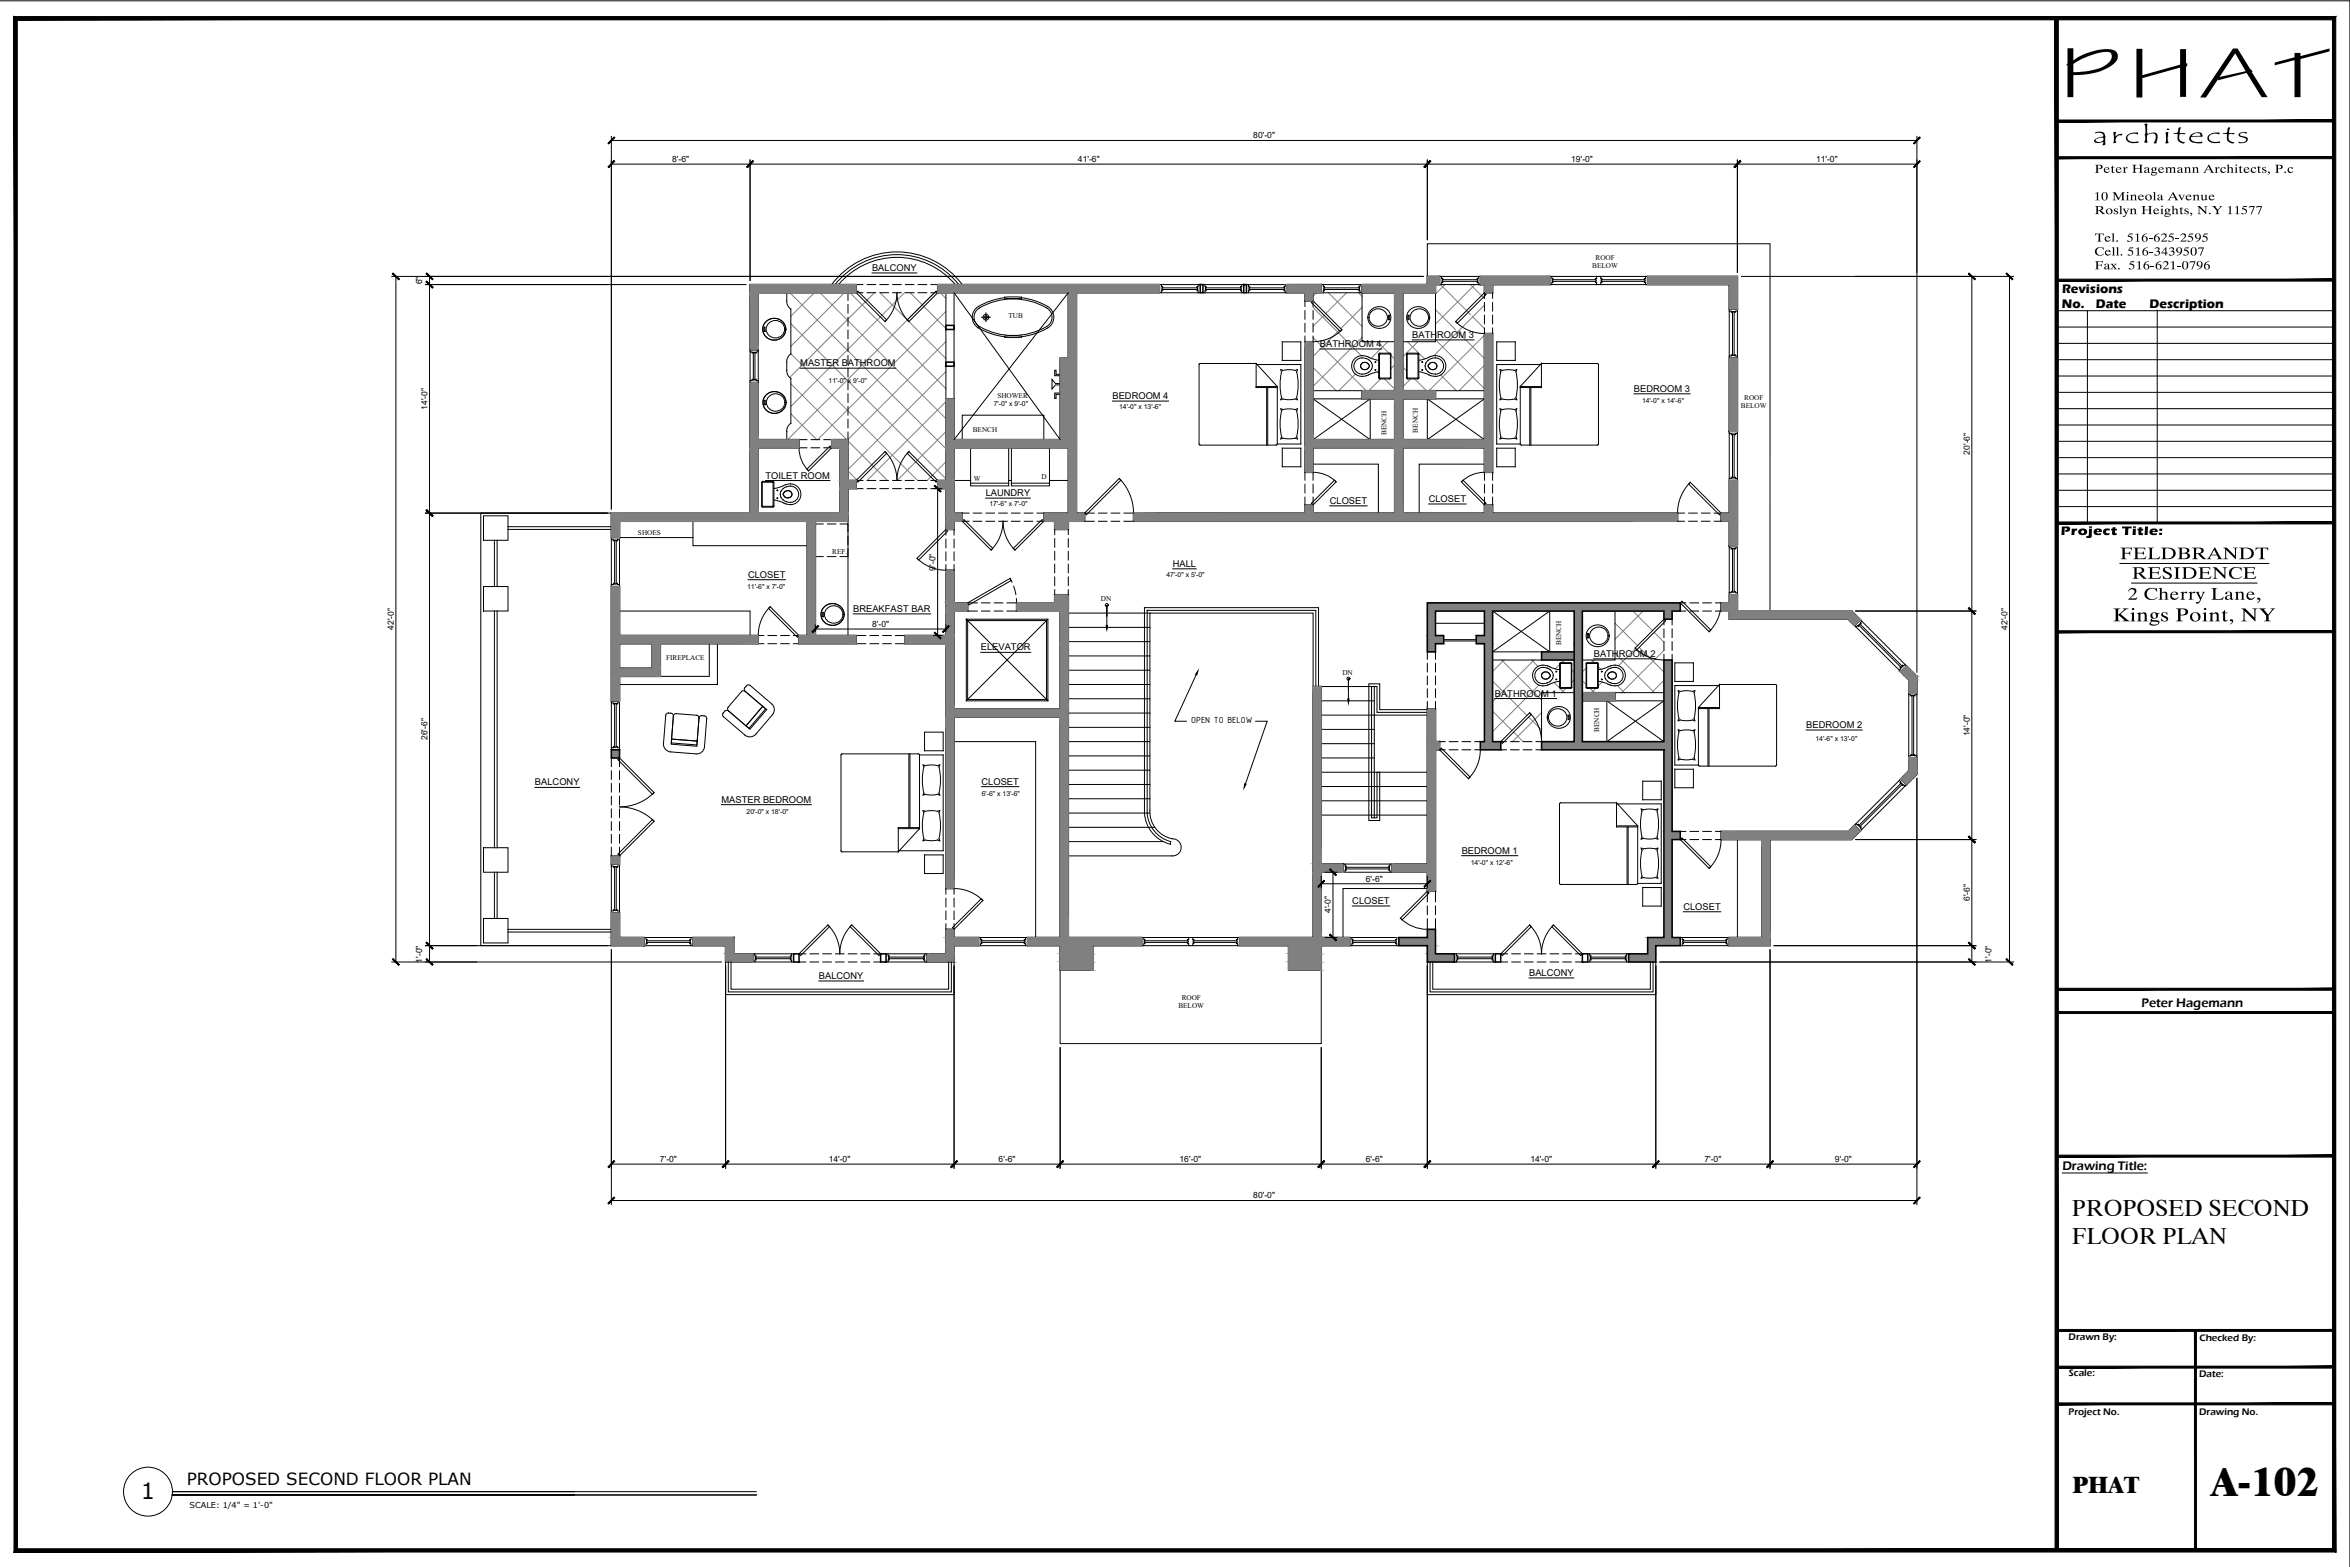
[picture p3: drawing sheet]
<svg xmlns="http://www.w3.org/2000/svg" width="914mm" height="610mm" viewBox="0 0 914 610" stroke-linecap="round" stroke-linejoin="round" font-family="sans-serif">
<defs><g id="words">
<text font-size="23.6" x="803.9" y="37.9">PHAT</text>
<text font-size="16.2" x="860.4" y="582">A-102</text>
<text font-size="9.4" x="806.5" y="580.8">PHAT</text>
<g font-size="9">
<text x="814.5" y="55.6">architects</text>
<text x="806.2" y="473.2">PROPOSED SECOND</text>
<text x="806.2" y="483.8">FLOOR PLAN</text>
</g>
<text font-size="8.7" x="54.7" y="583.2">1</text>
<text font-size="7.2" x="822.1" y="241.7">Kings Point, NY</text>
<text font-size="6.6" x="72.6" y="577.8">PROPOSED SECOND FLOOR PLAN</text>
<g font-size="6.5">
<text x="824.9" y="217.5">FELDBRANDT</text>
<text x="829.4" y="225.2">RESIDENCE</text>
<text x="827.9" y="233.3">2 Cherry Lane ,</text>
</g>
<g font-size="5">
<text x="802.3" y="119.7">No.</text>
<text x="802.3" y="114.1">Revisions</text>
<text x="815.5" y="119.7">Date</text>
<text x="836.4" y="119.7">Description</text>
<text x="801.8" y="208.1">Project Title:</text>
<text x="833.3" y="391.9">Peter Hagemann</text>
<text x="802.5" y="455.1">Drawing Title:</text>
</g>
<g font-size="4.5">
<text x="815" y="67.2">Peter Hagemann Architects, P.c</text>
<text x="814.7" y="77.9">10 Mineola Avenue</text>
<text x="815" y="83.3">Roslyn Heights, N.Y 11577</text>
<text x="815.1" y="94">Tel. 516-625-2595</text>
<text x="814.9" y="99.4">Cell. 516-3439507</text>
<text x="815" y="104.8">Fax. 516-621-0796</text>
</g>
<g font-size="3.8">
<text x="804.9" y="521.4">Drawn By:</text>
<text x="855.8" y="521.7">Checked By:</text>
<text x="805" y="535.3">Scale:</text>
<text x="855.7" y="535.7">Date:</text>
<text x="804.9" y="550.6">Project No.</text>
<text x="855.7" y="550.6">Drawing No.</text>
</g>
<text font-size="3.7" x="463.5" y="281.4">OPEN TO BELOW</text>
<g font-size="3.6">
<text x="339.3" y="105.4">BALCONY</text>
<text x="549.5" y="131.5">BATHROOM 3</text>
<text x="513.6" y="135">BATHROOM 4</text>
<text x="311.4" y="142.5">MASTER BATHROOM</text>
<text x="432.9" y="155.3">BEDROOM 4</text>
<text x="635.8" y="152.4">BEDROOM 3</text>
<text x="297.9" y="186.2">TOILET ROOM</text>
<text x="383.5" y="193">LAUNDRY</text>
<text x="517.4" y="196">CLOSET</text>
<text x="555.9" y="195.3">CLOSET</text>
<text x="456.3" y="220.5">HALL</text>
<text x="291.1" y="224.8">CLOSET</text>
<text x="332" y="238.1">BREAKFAST BAR</text>
<text x="381.7" y="253">ELEVATOR</text>
<text x="620.2" y="255.5">BATHROOM 2</text>
<text x="581.7" y="271">BATHROOM 1</text>
<text x="702.8" y="283.2">BEDROOM 2</text>
<text x="208.2" y="305.6">BALCONY</text>
<text x="381.9" y="305.3">CLOSET</text>
<text x="280.7" y="312.3">MASTER BEDROOM</text>
<text x="568.7" y="332.1">BEDROOM 1</text>
<text x="526.2" y="351.7">CLOSET</text>
<text x="655" y="353.9">CLOSET</text>
<text x="318.6" y="380.9">BALCONY</text>
<text x="595" y="379.7">BALCONY</text>
</g>
<g font-size="3.3">
<text x="487.7" y="53.8">80'-0&quot;</text>
<text x="261.6" y="63">8'-6&quot;</text>
<text x="419.4" y="63">41'-6&quot;</text>
<text x="611.4" y="63">19'-0&quot;</text>
<text x="706.6" y="63">11'-0&quot;</text>
<text x="164.3" y="110.6" transform="rotate(-90 164.3 110.6)">6&quot;</text>
<text x="166.3" y="159.5" transform="rotate(-90 166.3 159.5)">14'-0&quot;</text>
<text x="766.4" y="176.8" transform="rotate(-90 766.4 176.8)">20'-6&quot;</text>
<text x="364" y="222" transform="rotate(-90 364 222)">9'-0&quot;</text>
<text x="153.2" y="245.1" transform="rotate(-90 153.2 245.1)">42'-0&quot;</text>
<text x="339.4" y="243.9">8'-0&quot;</text>
<text x="781.1" y="245.1" transform="rotate(-90 781.1 245.1)">42'-0&quot;</text>
<text x="166.3" y="288" transform="rotate(-90 166.3 288)">26'-6&quot;</text>
<text x="766.4" y="286.5" transform="rotate(-90 766.4 286.5)">14'-0&quot;</text>
<text x="531.4" y="343">6'-6&quot;</text>
<text x="766.4" y="350.5" transform="rotate(-90 766.4 350.5)">6'-6&quot;</text>
<text x="517.8" y="355.3" transform="rotate(-90 517.8 355.3)">4'-0&quot;</text>
<text x="164.3" y="374.5" transform="rotate(-90 164.3 374.5)">1'-0&quot;</text>
<text x="774.8" y="374.5" transform="rotate(-90 774.8 374.5)">1'-0&quot;</text>
<text x="256.8" y="452">7'-0&quot;</text>
<text x="322.4" y="452">14'-0&quot;</text>
<text x="388.6" y="452">6'-6&quot;</text>
<text x="459" y="452">16'-0&quot;</text>
<text x="531.4" y="452">6'-6&quot;</text>
<text x="595.5" y="452">14'-0&quot;</text>
<text x="663.2" y="452">7'-0&quot;</text>
<text x="714" y="452">9'-0&quot;</text>
<text x="487.7" y="466.2">80'-0&quot;</text>
</g>
<text font-size="3.2" x="73.8" y="586.5">SCALE: 1/4&quot; = 1'-0&quot;</text>
<g font-size="2.8">
<text x="620.9" y="101.2">ROOF</text>
<text x="619.6" y="104.3">BELOW</text>
<text x="392.4" y="123.6">TUB</text>
<text x="388.1" y="154.9">SHOWER</text>
<text x="678.7" y="155.5">ROOF</text>
<text x="677.4" y="158.7">BELOW</text>
<text x="378.5" y="168.2">BENCH</text>
<text x="539.5" y="169.3" transform="rotate(-90 539.5 169.3)">BENCH</text>
<text x="551.7" y="168.3" transform="rotate(-90 551.7 168.3)">BENCH</text>
<text x="379" y="187.1">W</text>
<text x="405.2" y="186.4">D</text>
<text x="248.2" y="208.2">SHOES</text>
<text x="323.8" y="215.4">REF.</text>
<text x="428.3" y="233.9">DN</text>
<text x="607.4" y="250.9" transform="rotate(-90 607.4 250.9)">BENCH</text>
<text x="259.2" y="256.8">FIREPLACE</text>
<text x="522.3" y="262.5">DN</text>
<text x="622.2" y="284.7" transform="rotate(-90 622.2 284.7)">BENCH</text>
<text x="459.8" y="388.9">ROOF</text>
<text x="458.5" y="392">BELOW</text>
</g>
<g font-size="2.7">
<text x="322.4" y="148.8">11'-0&quot; x 9'-0&quot;</text>
<text x="386.7" y="158">7'-0&quot; x 9'-0&quot;</text>
<text x="435.5" y="159">14'-0&quot; x 13'-6&quot;</text>
<text x="638.9" y="156.9">14'-0&quot; x 14'-6&quot;</text>
<text x="385" y="196.9">17'-6&quot; x 7'-0&quot;</text>
<text x="453.9" y="224.5">47'-0&quot; x 5'-0&quot;</text>
<text x="290.7" y="229.2">11'-6&quot; x 7'-0&quot;</text>
<text x="706.4" y="288.2">14'-6&quot; x 13'-0&quot;</text>
<text x="382" y="309.7">6'-6&quot; x 13'-6&quot;</text>
<text x="290.5" y="316.6">20'-0&quot; x 18'-0&quot;</text>
<text x="572.3" y="336.6">14'-0&quot; x 12'-6&quot;</text>
</g>
</g></defs>
<!-- layer: X- Proposed second floor|a-plan-hatch -->
<g fill="none" stroke="#808080" stroke-width=".39">
<path d="M291.9 110.7h41.2M291.9 113.9h41.2h-41.2M295 113.9h-3.1h41.2M307.4 113.9l60.7 60.7M316.9 113.9l-9.2 9.1M319.1 113.9l49 49M328.6 113.9l-20.9 20.8M330.8 113.9l37.3 37.3M340.3 113.9l-33 33M342.5 113.9l25.6 25.6M351.9 113.9l-44.2 44.2M354.2 113.9l13.9 13.9"/>
<path d="M363.6 113.9l-57.1 57.1M364.9 110.7h86.2h-86.2M364.9 110.7h33.1M365.8 113.9l2.3 2.2M418.9 113.9h-54h86.2M451.1 113.9h-86.2h86.2M510.9 119.6l18.8 18.8M512.3 113.9l-1.4 1.3M516.9 113.9l13.1 13.1M524 113.9l-8.1 8.1M528.6 113.9l1.4 1.4M530 110.7h30.1z"/>
<path d="M530 110.7h28.6h-28.6M530 119.6l-8.3 8.2M530 110.7h10.5M542.7 113.9h15.9h-15.9M558.6 110.7h1.5h-30.1h30.1M560.5 110.7l11.7 11.7M562.2 110.7l-3.6 3.7M572.2 110.7l5.4 5.4M573.9 110.7l-15.3 15.4M576 107.5h27M577.6 118.7l-19.7 19.7M641.1 110.7h34.9h-34.9"/>
<path d="M641.1 107.5h34.9M307.7 125.9l60.4 60.4M307.7 137.6l49.3 49.3M368.1 121.2l-49.9 49.8M368.1 132.9l-38.2 38.1M412.5 139.3h3.2M510.9 131.3l20.7 20.7M515.2 122.7l-4.3 4.2M521 128.5l-10.1 10.1M530 131.3l-19.1 19M536 132.9l4.4 4.5M540 132.9l-6.5 6.5"/>
<path d="M541.2 138.2l1.5 1.5M547.6 132.9l6.8 6.8M551.7 132.9l-5.8 5.9M558.6 132.2l19 19M558.6 120.5l7.8 7.8M567 128.9l10.6 10.6M572.9 123.1l4.7 4.7M577.6 130.4l-21.6 21.6M307.7 149.3l21.7 21.7M368.1 144.6l-38.1 38.1M368.1 156.3l-30.7 30.6M510.9 143l9 9"/>
<path d="M527.4 145.5l-6.5 6.5M536 144.7l.4 .4M537.2 147.4l-4.6 4.6M538.7 147.4l4 4M542.7 141.9l-1.5 1.5M545.9 142.8l1.4 1.5M548.9 147.4l-3 3.1M550.4 147.4l4.6 4.6M560.6 145.9l6.1 6.1M577.6 142.1l-9.9 9.9M307.7 161l10.1 10M330 171.5l15.3 15.4"/>
<path d="M368.1 167.9l-19 19M368.1 179.6l-7.3 7.3M371.2 171h47.7h-6.4M415.7 174.2h3.2h-3.2M415.7 174.2h-47.6h9.6h-9.6h3.1M237.9 199.6h92.1zM291.9 199.6h19h-19M330 183.2l3.6 3.7M330 190.1h3.1M333.1 186.9h-6.3h6.3M364.9 190.1h6.3h-6.3M364.9 186.9h3.2"/>
<path d="M237.9 202.8h79.4h-79.4M323.6 202.8h6.4h-12.7h12.7M368.1 202.8h6.3h-6.3M368.1 202.8h3.1h-3.1M368.1 206h3.1M371.2 202.8h3.2M406.2 202.8h15.8h-15.8M371.2 237.7h5.3h-5.3M374.6 237.7h1.9M395.6 234.5h20.1h-5.3M395.6 237.7h20.1h-20.1M635.4 237.7l7.6 7.6"/>
<path d="M639.3 237.7l-10.9 11M647.1 237.7l.4 .4M669.7 234.5h6.3h-3.1M669.7 237.7h16.5h-16.5M672.9 237.7h47.6h-47.6M672.9 231.4h3.1M584.3 256.8l15.5 15.5M585.2 256.8l-4.4 4.4M596 256.8l2.5 2.4M596.9 256.8l-16.1 16.1M606.8 258.5l-1.7 1.7M607.7 256.8l1 1"/>
<path d="M608.6 256.8l-1 1M617.2 259.9l-1.5 1.5M619.4 256.8l1 1M620.3 256.8l-1 1M621.9 259.3l1.1 1.1M628.4 254.1l15.4 15.4M628.4 242.4l8.8 8.8M636.4 252.3l-6.6 6.7M637.8 251.8l9.7 9.7M643.7 246l3.8 3.8M647.5 253l-16.5 16.5M580.8 276.6l7.5 7.6"/>
<path d="M580.8 265l13.3 13.3M594.8 279l5 5M598.8 266.5l-18 18.1M599.8 277.2l-11.3 11.3M604.7 265.5l4 4M609.3 267.8l-1.7 1.7M611.6 260.7l.9 .9M612.5 264.5l-.9 .9M615.7 264.8l1.5 1.5M618.7 267.8l1.7 1.7M620.9 267.8l-1.6 1.7M623.4 265.3l-1.5 1.5"/>
<path d="M629.3 266.7l2.8 2.8M647.5 264.7l-4.8 4.8M580.8 288.3l.2 .2M589 284.8l3.6 3.7M742.7 294.9h1.6M745.9 294.9h-3.2h3.2"/>
</g>
<!-- layer: X- Proposed second floor|a-plan-equip -->
<path d="M276 250.4v12.7h-34.9M279.2 250.4v15.9h-38.1M376 240.9h31.7v31.7h-31.7v-31.7l31.7 31.7M376.5 241.4h30.7v30.7h-30.7zM407.7 240.9l-31.7 31.7" fill="none" stroke="#000" stroke-width=".39"/>
<!-- layer: X- Proposed second floor|a-plan-plumbing-fixture -->
<g fill="none" stroke="#000" stroke-width=".39">
<path d="M368.1 113.9v41.3M390.9 115.8a23.8 23.8 0 0 0-11.3 4.3 4.9 4.9 0 0 0 2.1 8 26.9 26.9 0 0 0 9.2 2.9M390.9 115.6v.4l3.3 .2 3.2-.2v-.4M390.9 115.6h6.5M397.4 115.8a23.7 23.7 0 0 1 11.4 4.3 4.9 4.9 0 0 1-2.1 8 26.9 26.9 0 0 1-9.3 2.9M415.7 113.9l-44.5 57.1M297.2 127.2h.5v1.7h-.5zM297.8 125.3a4.3 4.3 0 0 1 7 .1 4.3 4.3 0 0 1-2 6.6 4.3 4.3 0 0 1-5.1-1.3 4.3 4.3 0 0 1 .1-5.4zM299.2 125.7a3.5 3.5 0 0 1 5.2 0 3.5 3.5 0 0 1-.5 5.3 3.5 3.5 0 0 1-5.2-1l-.6-1.9 .3-1.3zM380.1 120.6a25.2 25.2 0 0 1 28.1 0 4.4 4.4 0 0 1-2.4 7.2 25.6 25.6 0 0 1-25.7-1.6 4.2 4.2 0 0 1 0-5.6zM381.9 123.4h3.4M383.6 121.7v3.4"/>
<path d="M390.9 130.8l5.7-.1 .8 .1v.4h-6.5zM533.3 120.8a4.3 4.3 0 0 1 6.9 .1 4.3 4.3 0 0 1-1.9 6.6 4.3 4.3 0 0 1-5.1-1.4 4.3 4.3 0 0 1 .1-5.3zM533.7 121.1a3.5 3.5 0 0 1 5.3 .1 3.5 3.5 0 0 1-.6 5.2 3.5 3.5 0 0 1-5.1-1l-.6-1.9 .3-1.3zM540.3 122.7h.5v1.7h-.5zM541 137.8h-4.2v9.2h4.2M541 137.8v9.2M547.5 137.8l4.2-.1 .1 9.3h-4.3M547.5 137.8v9.2M547.8 122.7h.4v1.7h-.4zM548.4 120.8a4.3 4.3 0 0 1 6.9 .1 4.3 4.3 0 0 1-1.9 6.6 4.3 4.3 0 0 1-5.1-1.4 4.3 4.3 0 0 1 .1-5.3zM549.7 121.1a3.5 3.5 0 0 1 5.3 .1 3.5 3.5 0 0 1-.6 5.2 3.5 3.5 0 0 1-5.1-1l-.6-1.9 .3-1.3zM297.3 155.7h.5v1.7h-.5z"/>
<path d="M297.9 153.8a4.3 4.3 0 0 1 6.9 .1 4.3 4.3 0 0 1-1.9 6.6 4.3 4.3 0 0 1-5.1-1.3 4.3 4.3 0 0 1 .1-5.4zM299.3 154.2a3.5 3.5 0 0 1 5.2 0 3.5 3.5 0 0 1-.5 5.3 3.5 3.5 0 0 1-5.2-1l-.6-1.9 .3-1.3zM371.2 155.2v-41.3l41.3 57.1M412.5 145.6h-1.6v-1.6h-.5v2.2h2.1M412.5 152.9h-2.1v2.1h.5v-1.6h1.6M412.5 149.2h-1.8l-1.4-1.6v3.7l1.4-1.6h1.8M510.9 152h19.1M527.7 140.2a3.5 3.5 0 0 1 4.3-.6 3.5 3.5 0 0 1 1.7 4 3.9 3.9 0 0 1-6.6 0l-.2-1.8zM530 155.2h-19.1l22.3 15.8v-15.8l-22.3 15.8M531.4 141l.7 .3 .7 .8M531.4 141a1.55 1.55 0 0 0-2 1.7M532.8 142.1a1.7 1.7 0 0 1-1.5 1.7 1.7 1.7 0 0 1-1.8-1.2"/>
<path d="M536.4 140.2l-2.8-.7a5 5 0 0 0-7.3 1.3 4.3 4.3 0 0 0 1.6 4.9 4.3 4.3 0 0 0 5.2-.2l3.3-.9M541.2 147l-.4 .4h-3.9l-.4-.2-.1-9.4 .3-.4 4.5 .2v9.5M547.3 147l.4 .4h3.9l.4-.2 .1-9.4-.2-.4-4.5 .2-.1 9.5M552.1 140.2l2.8-.7a5 5 0 0 1 7.4 1.3 4.3 4.3 0 0 1-1.7 4.9 4.3 4.3 0 0 1-5.2-.2l-3.3-.9M555.5 140.4a3.5 3.5 0 0 1 4.5-.7 3.5 3.5 0 0 1 1.2 4.5 3.6 3.6 0 0 1-4.3 1.2 3.6 3.6 0 0 1-2.2-3.9zM555.8 142.1v.6l.7 .8M556.5 141.3l-.7 .8M557.1 141a1.56 1.56 0 0 1 2 1.7M557.1 141l-.6 .3M558.6 155.2h19l-22.2 15.8v-15.8l22.2 15.8M558.6 152h19M559.1 142.6a1.71 1.71 0 0 1-2.6 .9"/>
<path d="M374.4 171v-9.5h31.8v9.5M377.7 174.2h14.8v14.8h-14.8zM393.5 174.2h14.9v14.8h-14.9zM296.4 196.9l.4 .4h3.9l.4-.2v-9.4l-.2-.4-4.5 .2v9.5M296.6 187.6h4.2l-.1 9.4-4.1-.1zM301.1 190l2.8-.6a5 5 0 0 1 7.4 1.3 4.3 4.3 0 0 1-1.6 4.9 4.3 4.3 0 0 1-5.2-.2l-3.4-.9M304.8 192.6l.6 .8 .8 .3M304.8 192v.6M306 195.2a3.3 3.3 0 0 0 4.8-3.2 3.3 3.3 0 0 0-5.1-2.5 2.93 2.93 0 0 0-2.1 3 2.93 2.93 0 0 0 2.4 2.7M306.2 190.9l1.2 .2M306.2 190.9l-.8 .3-.6 .8M307.4 191.1a1.31 1.31 0 0 1 0 2.4"/>
<path d="M307.4 193.5l-1.2 .2M377.7 188h14.8M393.5 188h14.9M317.3 213.5v3h3M317.3 208.5v3.3M320.3 203.8h-3v3.1M321.9 203.8h3.4M321.9 216.5h3.4M326.9 203.8h3.1v3.1M330 213.5v3h-3.1M330 208.5v3.3M319.9 238.2h.5v1.7h-.5z"/>
<path d="M320.5 236.3a4.3 4.3 0 0 1 6.9 .1 4.3 4.3 0 0 1-1.9 6.6 4.3 4.3 0 0 1-5.1-1.4 4.3 4.3 0 0 1 .1-5.3zM321.9 236.6a3.5 3.5 0 0 1 5.2 .1 3.5 3.5 0 0 1-.5 5.2 3.5 3.5 0 0 1-5.2-1l-.6-1.9 .3-1.3zM580.8 237.7l22.2 15.9v-15.9l-22.2 15.9h19M580.8 256.8h19M606.8 258.2v9.2M606.8 258.2l.5-.4h3.9l.4 .4M607.2 258.2h4.2M607.2 258.2v9.2M611.4 258.2v9.2M611.6 258.2v9.3M617.2 258.2v9.3M617.2 258.2l.4-.4h3.9l.4 .4"/>
<path d="M617.4 258.2h4.2M617.4 258.2v9.2M617.6 246.5h.5v1.7h-.5zM618.2 244.6a4.3 4.3 0 0 1 6.9 .1 4.3 4.3 0 0 1-1.9 6.6 4.3 4.3 0 0 1-5.1-1.4 4.3 4.3 0 0 1 .1-5.3zM619.6 244.9a3.5 3.5 0 0 1 5.2 .1 3.5 3.5 0 0 1-.5 5.2 3.5 3.5 0 0 1-5.2-1l-.6-1.9 .3-1.3zM621.6 258.2v9.2M621.9 258.2v9.2M600.1 262a1.64 1.64 0 0 1 2-.6 1.64 1.64 0 0 1 .9 1.9M600.1 262a1.6 1.6 0 0 0 .8 2.1 1.6 1.6 0 0 0 2.1-.8M603.1 276.4a4.3 4.3 0 0 1 6.9 0 4.3 4.3 0 0 1-1.9 6.7 4.3 4.3 0 0 1-5.1-1.4 4.3 4.3 0 0 1 .1-5.3zM603.6 276.7a3.5 3.5 0 0 1 5.2 .1 3.5 3.5 0 0 1-.5 5.2 3.5 3.5 0 0 1-5.2-1l-.6-1.9 .3-1.3zM604.1 261.6a3.6 3.6 0 0 1-2 4.2 3.6 3.6 0 0 1-4.4-1.2 3.4 3.4 0 0 1 1.2-4.5 3.4 3.4 0 0 1 4.6 .7l.6 .8"/>
<path d="M606.8 260.6l-3.3-1a4.2 4.2 0 0 0-6 .5 4.2 4.2 0 0 0 .6 6 6.6 6.6 0 0 0 6.5-.6l2.2-.5M606.8 267.4l.5 .4h3.9l.4-.4M607.2 267.4h4.2M610.2 278.2h.4v1.7h-.4zM617.2 267.4l.4 .4h3.9l.4-.4M617.4 267.4h4.2M621.9 260.6l3.4-1a4.2 4.2 0 0 1 6 .5 4.2 4.2 0 0 1-.6 6 6.6 6.6 0 0 1-6.5-.6l-2.3-.5M624.7 261.6a3.6 3.6 0 0 0 1.9 4.2 3.6 3.6 0 0 0 4.4-1.2 3.4 3.4 0 0 0-1.1-4.5 3.4 3.4 0 0 0-4.6 .7l-.6 .8M628.4 272.6h19.1l-22.3 15.9v-15.9l22.3 15.9M628.4 269.5h19.1M628.7 262a1.59 1.59 0 0 1-.8 2.1 1.59 1.59 0 0 1-2.1-.8M628.7 262a1.63 1.63 0 0 0-2-.6 1.63 1.63 0 0 0-1 1.9"/>
<circle cx="383.6" cy="123.4" r="1.11"/>
<circle cx="383.6" cy="123.4" r=".5"/>
<circle cx="535.1" cy="143.9" r=".16"/>
<circle cx="535.1" cy="140.9" r=".16"/>
<circle cx="553.4" cy="143.9" r=".16"/>
<circle cx="553.4" cy="140.9" r=".16"/>
<circle cx="302.4" cy="190.8" r=".16"/>
<circle cx="302.4" cy="193.8" r=".16"/>
<circle cx="605.5" cy="264.3" r=".16"/>
<circle cx="605.5" cy="261.3" r=".16"/>
<circle cx="623.2" cy="264.3" r=".16"/>
<circle cx="623.2" cy="261.3" r=".16"/>
</g>
<!-- layer: X- Proposed second floor|a-plan-stairs -->
<g fill="none" stroke="#000" stroke-width=".39">
<path d="M415.7 238.5h31.7M415.7 255.2h31.7M415.7 249.6h31.7M415.7 244.1h31.7M415.7 277.4h31.7M415.7 271.8h31.7M415.7 266.3h31.7M415.7 260.7h31.7M510.9 267.1v-28.6h-63.5v76.7M512 267.1v-29.7h-65.6v78.9a12.3 12.3 0 0 0 9.1 11.1l-.1 1a13.3 13.3 0 0 1-10.1-12.1v-79.9h67.7v30.7M514.1 267.1h20.6v11.1h-20.6M514.1 272.6h20.6"/>
<path d="M555.4 278.2h-20.7v39.9M555.4 276.1h-18.5v-10.1h-4.3v53.2h4.3v-18.8h-1.1v17.7h-2.1v-51h2.1v10h19.6M415.7 299.6h31.7M415.7 294.1h31.7M415.7 288.5h31.7M415.7 283h31.7M514.1 283.7h20.6M514.1 289.3h20.6M514.1 294.9h20.6M415.7 316.3h31.7M415.7 310.7h31.7M415.7 305.2h31.7"/>
<path d="M447.4 315.2a10.9 10.9 0 0 0 10 11.3 3.3 3.3 0 0 1 2.1 3.9 3.3 3.3 0 0 1-3.5 2.6M514.1 300.4h41.3M514.1 306h41.3M514.1 311.5h41.3M514.1 317.1h41.3M415.7 333h40.3M415.7 327.4h36.9M415.7 321.8h33.6"/>
</g>
<!-- layer: X- Proposed second floor|a-plan-furniture -->
<g fill="none" stroke="#000" stroke-width=".39">
<path d="M498.9 133h7.3v7.2h-7.3zM582.4 133h7.2v7.2h-7.2zM467 141.4l-.4 .4v30.9l.4 .4M467 141.4h21.8M488.8 150.4h8.2M489.1 141.8h17.1v30.9h-9.2M492.9 150.8v22.4M493.3 150.8v22.4M497 150.5l-8.2-9.1v9.4h8.2M497 150.5v22.2M498.7 144.6l-.3-.8 .7 .3 2.1-.3 2.9 .3 .7-.3-.3 .8M498.7 154.7l-.3 .8 .7-.3 2.9 .3 2.1-.3 .7 .3-.3-.8"/>
<path d="M498.7 144.6a21.7 21.7 0 0 0 0 10.1M504.5 159.8a21.7 21.7 0 0 1 0 10.2M504.5 144.6a21.7 21.7 0 0 1 0 10.1M504.5 159.8l.3-.8-.7 .4-2.1-.3-2.9 .3-.7-.4 .3 .8a21.8 21.8 0 0 0 0 10.2l-.3 .7h.2a1.59 1.59 0 0 1 1.9 0l3.6-.3 .7 .3-.3-.8M583.7 159l.8 .4 2.8-.3 2.1 .3 .8-.4-.4 .8a21.7 21.7 0 0 1 .1 10.1l.3 .8-.8-.3-3.5 .3a1.59 1.59 0 0 0-1.9 0h-.3l.3-.7a21.8 21.8 0 0 1 0-10.2zM584 144.6l-.3-.8 .8 .3 2.1-.3 2.8 .3 .8-.3-.3 .8M584 154.7l-.3 .8 .8-.3 2.8 .3 2.1-.3 .8 .3-.3-.8M584 144.6a21.7 21.7 0 0 0 0 10.1M589.8 144.6a21.7 21.7 0 0 1 0 10.1M591.5 150.4h8.3M591.5 150.5v22.2M591.5 150.5l8.3-9.1v9.4h-8.3"/>
<path d="M595.2 150.8v22.4M595.7 150.8v22.4M599.4 141.8h-17v30.9h9.1M599.8 141.4h21.8l.3 .2 .1 31.1-.4 .4-29.6 .1-.5-.5M497 172.7l-.4 .4-29.6 .1M498.9 174.4h7.3v7.2h-7.3zM582.4 174.4h7.2v7.2h-7.2zM651.7 257.9h7.2v7.2h-7.2zM260.1 277.4a.99 .99 0 0 0-1.1 .9l-.8 11a3 3 0 0 0 2.7 3.2l10 .8a3 3 0 0 0 3.2-2.8l.9-10.9-.6-1-1.3-.2a.99 .99 0 0 0-1.1 .9 .99 .99 0 0 0-.9-1l-8-.7a1 1 0 0 0-1.1 .9M260.1 277.4l1 .1a1 1 0 0 1 .9 1M262 278.5l-.7 9 10 .8 .7-9-.9 11-9.9-.8zM289.9 268.9a1 1 0 0 0-1.4 .1l-5.2 6.1a1 1 0 0 0 .1 1.4"/>
<path d="M289.9 268.9l6.9 5.9-6.5 7.6-6.9-5.9M289.9 268.9l8.4 7.2-6.5 7.6-8.4-7.2M291.9 266.6a1 1 0 0 0-1.4 .2l-.7 .7a.99 .99 0 0 0 .1 1.4M291.9 266.6l8.3 7.2a3 3 0 0 1 .4 4.2l-6.5 7.6a3 3 0 0 1-4.3 .4l-8.3-7.2a1 1 0 0 1-.1-1.4l.6-.8a1 1 0 0 1 1.4-.1M296.8 274.8l1.1 1-6.5 7.6-1.1-1zM653 268.7l.8 .3 2.1-.3 2.8 .3 .8-.3-.3 .8a21.7 21.7 0 0 1 0 10.1l.3 .8-.8-.3-3.5 .2a2.1 2.1 0 0 0-2.2 .1l.3-.8a21.8 21.8 0 0 1 0-10.1zM660.9 275.7h8.2v-9.4l-8.2 9v22.3M660.9 275.3h8.2M664.6 275.7v22.3M665 275.7v22.3M668.7 266.7h-17v30.9h9.2M669.1 266.3h21.8l.3 .2 .1 31.1-.4 .4h-29.6l-.4-.4"/>
<path d="M261.3 287.5l10 .8-.1 1.5-10-.8zM353.7 293.3v28.7M354.1 293.3v28.7M357.8 293.7l-.4-.4h-29.8l-.3 .2v37.7l.3 .2h21.9M357.8 293.7v28.7l-8.3 9v-9.4h8.3M357.8 293.7h9.2v37.3h-17.1M359.2 297.6l.8 .3 3.5-.3a2.11 2.11 0 0 0 2.2 0l-.3 .8a21.7 21.7 0 0 1 0 10.1l.3 .8-.8-.3-2.1 .3-2.8-.3-.8 .3 .3-.8a21.7 21.7 0 0 1 0-10.1zM359.7 284.8h7.3v7.3h-7.3zM651.7 299.2h7.2v7.3h-7.2zM653 283.9l.8 .3 2.8-.3 2.1 .3 .8-.3-.3 .8a21.7 21.7 0 0 1 0 10.1l.3 .8-.8-.3-3.5 .3a2.1 2.1 0 0 0-2.2 0l.3-.8a21.8 21.8 0 0 1 0-10.1zM359.2 315.3l.8 .3 2.8-.3 2.1 .3 .8-.3-.3 .8a21.7 21.7 0 0 1 0 10.2l.3 .8-.8-.3-3.5 .2a2.07 2.07 0 0 0-2.2 .1l.3-.8a21.7 21.7 0 0 1 0-10.2zM629 312.3h-21.8l-.3 .2-.1 31.2 .4 .4h29.6l.4-.4"/>
<path d="M629.4 312.7h17v31h-9.2M639.2 303.9h7.2v7.2h-7.2zM349.5 322.4h8.3M359.7 332.6h7.3v7.2h-7.3zM629 321.3h8.2M633.1 321.7v22.4M633.5 321.7v22.4M637.2 321.7h-8.2v-9.4l8.2 9v22.4M638.6 330l.8 .3 2.8-.3 2.1 .3 .8-.3-.3 .8a21.7 21.7 0 0 1 0 10.1l.3 .8-.8-.4-3.5 .3a2.1 2.1 0 0 0-2.2 .1l.3-.8a21.8 21.8 0 0 1 0-10.1zM639.4 326.1l2.1 .3 2.8-.3M639.4 326.1l-.8 .3 .3-.8a21.8 21.8 0 0 1 0-10.1l-.3-.8 .8 .3 2.8-.3 2.1 .3 .8-.3-.3 .8a21.8 21.8 0 0 1 0 10.1l.3 .8-.8-.3M639.2 345.3h7.2v7.2h-7.2z"/>
</g>
<!-- layer: X- Proposed second floor|a-plan-door -->
<g fill="none" stroke="#000" stroke-width=".39">
<path d="M333.1 113.9l.7-.7 11.2 11.2-.7 .7zM510.9 117.1l11.2 11.2-.6 .6-11.2-11.2zM344.3 125.1a15.9 15.9 0 0 0 4.7-11.2 16 16 0 0 0 4.7 11.2M353 124.4l11.2-11.2 .7 .7-11.2 11.2zM522.2 128.3a15.9 15.9 0 0 1-11.3 4.6M566.4 125.1a15.9 15.9 0 0 0 11.2 4.7M566.4 125.1l11.2-11.2 .7 .6-11.3 11.3zM310.9 174.2a12.7 12.7 0 0 0 3.7 9M344.3 175.7a15.9 15.9 0 0 1 4.7 11.2 16 16 0 0 1 4.7-11.2M344.3 175.7l.7 .6-11.2 11.3-.7-.7zM353 176.3l.7-.6 11.2 11.2-.7 .7zM314 182.5l9-8.9 .6 .6-9 9z"/>
<path d="M422 199.6l13.5-13.5 .6 .7-13.4 13.5zM435.5 186.1a19.1 19.1 0 0 1 5.6 13.5M510.3 195.8l9-9 .6 .7-9 8.9zM510.9 183.7a12.7 12.7 0 0 1 9 3.8M569.3 186.8l9 9-.7 .6-9-8.9zM577.6 183.7a12.7 12.7 0 0 0-9 3.8M657.1 188.3l.6-.7 12 12-.7 .7zM657.7 187.6a16.9 16.9 0 0 0-5 12M356.8 217.2a15.9 15.9 0 0 0 11.3 4.6M356.8 217.2l11.3-11.2 .6 .6-11.2 11.2zM374.4 202.8l.7-.7 11.2 11.2-.7 .7zM385.6 214a15.9 15.9 0 0 0 4.7-11.2 16 16 0 0 0 4.6 11.2"/>
<path d="M394.3 213.3l11.2-11.2 .7 .7-11.3 11.2zM299 236.7l.7-.7 11.2 11.2-.6 .7zM299.7 236a15.9 15.9 0 0 0-4.7 11.2M376.5 234.5l16.5-9.5 .5 .8-16.5 9.5zM393 225l.8 1.5M394.4 228l.9 3.2M395.5 232.9l.1 1.6M654.5 233.9l11.2 11.2-.7 .7-11.2-11.3zM669.7 234.5a15.9 15.9 0 0 1-4.7 11.3M561.7 248.8h12.7M561.7 249.4h12.7M636.2 252.1a15.9 15.9 0 0 0 11.3 4.7"/>
<path d="M636.2 252.1l11.3-11.2 .6 .6-11.2 11.3zM595.2 277.3a15.9 15.9 0 0 1 4.6 11.2M241.1 294.9l13.4 13.4-.6 .7-13.5-13.5zM560.8 291l11.2 11.3-.6 .6-11.3-11.2zM576 291.7a15.9 15.9 0 0 1-4.6 11.2M584 288.5l11.2-11.2 .6 .6-11.2 11.3zM253.9 318.8l.6 .7-13.4 13.5-.7-.7zM254.5 308.3a19.1 19.1 0 0 1-13.4 5.6 19.1 19.1 0 0 1 13.4 5.6M654.5 326l11.2 11.2-.7 .6-11.2-11.2zM669.7 326.6a15.9 15.9 0 0 1-4.7 11.2M322.1 359.8a15.9 15.9 0 0 1 4.7 11.3 16 16 0 0 1 4.6-11.3M322.1 359.8l.7 .7-11.2 11.2-.7-.6z"/>
<path d="M371.2 345.7a15.9 15.9 0 0 1 11.3 4.6M544.9 357.2a14.8 14.8 0 0 0 10.5 4.3M544.9 357.2l10.5-10.5 .6 .7-10.4 10.5zM595.2 359.8a15.9 15.9 0 0 1 4.6 11.3 15.9 15.9 0 0 1 4.7-11.3M330.8 360.5l.6-.7 11.3 11.3-.7 .6zM370.6 360.9l11.2-11.2 .6 .6-11.2 11.2zM584 371.1l11.2-11.3 .6 .7-11.2 11.2zM603.8 360.5l.7-.7 11.2 11.3-.6 .6z"/>
</g>
<!-- layer: X- Proposed second floor|a-plan-casework -->
<path d="M306.1 113.9l.2 4.4 .5 1.1 .9 .8v17.5l-.9 .8-.7 1.7 .2 5.1 .5 1.1 .9 .8v17.5l-.9 .8-.5 1.1-.2 4.4M542.7 113.9h-12.7v19h12.7M545.9 113.9h12.7v19h-12.7M371.2 186.9h6.5M392.5 186.9h1M408.4 186.9h7.3M330 202.8v44.4M615.7 237.7h12.7v19.1h-12.7M612.5 269.5h-12.7v19h12.7" fill="none" stroke="#000" stroke-width=".39"/>
<!-- layer: X- Proposed second floor|a-plan-closet -->
<path d="M510.9 180.6h25.4v19M577.6 180.6h-25.4v19M241.1 209.1h28.5M269.6 202.8v9.5h44.5M241.1 247.2v-9.5h50.8v9.5M558.6 242.5h19M371.2 288.5h31.8v76.2M676 326.6v38.1M555.4 345.7h-32.8v19" fill="none" stroke="#000" stroke-width=".39"/>
<!-- layer: X- Proposed second floor|a-plan-exterior -->
<g fill="none" stroke="#000" stroke-width=".39">
<path d="M323.6 110.7a31.7 31.7 0 0 1 50.8 0M324.9 110.7a30.7 30.7 0 0 1 48.2 0M326.3 110.7a29.6 29.6 0 0 1 45.4 0M555.4 107.5v-12.7h133.3v142.9M237.9 199.6h-50.8v168.3h50.8M188.1 200.7h9.6v9.5h-9.6zM192.4 210.2v18M193.4 210.2v18M197.7 204.9h40.2M197.7 206h40.2M188.1 228.2h9.6v9.5h-9.6zM192.4 237.7v92.1"/>
<path d="M193.4 237.7v92.1M188.1 329.8h9.6v9.5h-9.6zM192.4 339.3v18M193.4 339.3v18M188.1 357.3h9.6v9.5h-9.6zM197.7 362.6h40.2M197.7 361.5h40.2M282.3 374.2v12.7h88.9v-12.7M283.4 374.2v11.7h86.8v-11.7M284.4 374.2v10.6h84.7v-10.6M412.5 377.4v28.6h101.6v-28.6M555.4 374.2v12.7h88.9v-12.7"/>
<path d="M556.4 374.2v11.7h86.8v-11.7M557.5 374.2v10.6h84.7v-10.6"/>
</g>
<!-- layer: X- Proposed second floor|a-plan-window -->
<g fill="none" stroke="#000" stroke-width=".39">
<path d="M451.1 110.7h.8v.8h.5v.5h-.3l.3 1.1h-.5v.8h-.8M451.9 110.7h14.3M451.9 113.9h14.3M452.4 112h13.3M452.4 112.6h13.3M467 110.7h-.8v.8h-.5v.5h.4l-.4 1.1h.5v.8h.8M468.1 110.7h.8v.8h.4v.5h-.3l.3 1.1h-.4v.8h-.8M468.9 110.7h14.3M468.9 113.9h14.3M469.3 112h13.4M469.3 112.6h13.4M483.9 110.7h-.7v.8h-.5v.5h.3l-.3 1.1h.5v.8h.7"/>
<path d="M485 110.7h.8v.8h.5v.5h-.3l.3 1.1h-.5v.8h-.8M485.8 110.7h14.3M485.8 113.9h14.3M486.3 112h13.3M486.3 112.6h13.3M500.9 110.7h-.8v.8h-.5v.5h.3l-.3 1.1h.5v.8h.8M514.1 110.7h.8v.8h.5v.5h-.3l.3 1.1h-.5v.8h-.8M514.9 110.7h14.3M514.9 113.9h14.3M515.4 112h13.3M515.4 112.6h13.3M530 110.7h-.8v.8h-.5v.5h.3l-.3 1.1h.5v.8h.8"/>
<path d="M560.1 107.5h.8v.8h.5v.5h-.3l.3 1.1h-.5v.8h-.8M560.9 107.5h14.3M560.9 110.7h14.3M561.4 108.8h13.3M561.4 109.4h13.3M576 107.5h-.8v.8h-.5v.5h.4l-.4 1.1h.5v.8h.8M603 107.5h.8v.8h.5v.5h-.3l.3 1.1h-.5v.8h-.8M603.8 107.5h17.5M603.8 110.7h17.5M604.3 108.8h16.5M604.3 109.4h16.5M621.3 107.5h1.6v.8h.4v.5h-.3l.3 1.1h-.4v.8h-1.6v-.8h-.5v-.5h.3l-.3-1.1h.5z"/>
<path d="M622.9 107.5h17.4M622.9 110.7h17.4M623.3 108.8h16.5M623.3 109.4h16.5M641.1 107.5h-.8v.8h-.5v.5h.4l-.4 1.1h.5v.8h.8M291.9 136.1v.8h.8v.5h.4v-.3l1.1 .3v-.5h.8v-.8M291.9 136.9v11.1M293.1 137.4v10.1M293.8 137.4v10.1M295 136.9v11.1M672.9 120.2v.8h.8v.5h.4v-.3l1.1 .3v-.5h.8v-.8M672.9 139.3v-.8h.8v-.5h.4v.3l1.1-.3v.5h.8v.8"/>
<path d="M672.9 121v17.5M674.1 121.5v16.5M674.8 121.5v16.5M676 121v17.5M291.9 148.8v-.8h.8v-.5h.4v.3l1.1-.3v.5h.8v.8M672.9 167.9v.8h.8v.4h.4v-.3l1.1 .3v-.4h.8v-.8M672.9 168.7v17.4M674.1 169.1v16.5M674.8 169.1v16.5M676 168.7v17.4M672.9 186.9v-.8h.8v-.5h.4v.4l1.1-.4v.5h.8v.8M237.9 209.1v.8h.8v.5h.5v-.3l1.1 .3v-.5h.8v-.8"/>
<path d="M237.9 209.9v17.5M239.2 210.4v16.5M239.8 210.4v16.5M241.1 209.9v17.5M672.9 212.3v.8h.8v.5h.4v-.3l1.1 .3v-.5h.8v-.8M672.9 213.1v17.5M674.1 213.6v16.5M674.8 213.6v16.5M676 213.1v17.5M237.9 228.2v-.8h.8v-.5h.5v.3l1.1-.3v.5h.8v.8M672.9 231.4v-.8h.8v-.5h.4v.3l1.1-.3v.5h.8v.8M722.2 243.9l16.8 16.9"/>
<path d="M723.4 243.4l16.2 16.1M723.9 241.1l.5 .6-.5 .5 .3 .4-1 .5 .2 .3-.3 .3-.3-.3-.6 .5-.6-.5M723.9 242.9l16.1 16.2M724.4 241.7l16.9 16.8M741.8 259.1l-.5-.6-.6 .6-.3-.4-.4 .4 .3 .2-1 .6 .3 .3-.6 .6 .6 .5M237.9 272.6v.8h.8v.5h.5v-.3l1.1 .3v-.5h.8v-.8M237.9 273.4v17.5M239.2 273.9v16.5M239.8 273.9v16.5M241.1 273.4v17.5M742.7 269.5v.8h.8v.4h.5v-.3l1.1 .3v-.4h.8v-.8M742.7 270.3v23.8"/>
<path d="M744 270.7v22.9M744.6 270.7v22.9M745.9 270.3v23.8M237.9 291.7v-.8h.8v-.5h.5v.3l1.1-.3v.5h.8v.8M742.7 294.9v-.8h.8v-.5h.5v.3l1.1-.3v.5h.8v.8M739 303.6l-16.8 16.8M739.6 303l-.6 .6 .6 .5-.3 .4 .3 .3 .2-.2 .6 1 .3-.3 .6 .5 .5-.5M739.6 304.8l-16.2 16.2M740 305.3l-16.1 16.1M741.3 305.8l-16.9 16.9M237.9 336.1v.8h.8v.5h.5v-.3l1.1 .3v-.5h.8v-.8M237.9 336.9v17.5"/>
<path d="M239.2 337.4v16.5M239.8 337.4v16.5M241.1 336.9v17.5M522.6 336.1h.8v.8h.4v.5h-.3l.3 1.1h-.4v.8h-.8M523.4 336.1h17.4M523.4 339.3h17.4M523.8 337.4h16.6M523.8 338h16.6M541.6 336.1h-.8v.8h-.4v.5h.3l-.3 1.1h.4v.8h.8M721.6 321l.6-.6 .6 .6 .3-.4 .3 .4-.2 .2 1 .6-.3 .3 .5 .6-.5 .5M237.9 355.2v-.8h.8v-.5h.5v.3l1.1-.3v.5h.8v.8M250.6 364.7h.8v.8h.5v.5h-.4l.4 1.1h-.5v.8h-.8"/>
<path d="M251.4 364.7h17.4M251.4 367.9h17.4M251.9 366h16.5M251.9 366.6h16.5M269.6 364.7h-.8v.8h-.4v.5h.3l-.3 1.1h.4v.8h.8M292.9 371.1h.8v.8h.5v.4h-.3l.3 1.1h-.5v.8h-.8M293.7 371.1h14.3M293.7 374.2h14.3M294.2 372.3h13.3M294.2 373h13.3M308.8 371.1h-.8v.8h-.5v.4h.3l-.3 1.1h.5v.8h.8M344.8 371.1h.8v.8h.4v.4h-.3l.3 1.1h-.4v.8h-.8"/>
<path d="M345.6 371.1h14.3M345.6 374.2h14.3M346 372.3h13.4M346 373h13.4M360.6 371.1h-.7v.8h-.5v.4h.3l-.3 1.1h.5v.8h.7M380.8 364.7h.8v.8h.4v.5h-.3l.3 1.1h-.4v.8h-.8M381.6 364.7h17.4M381.6 367.9h17.4M382 366h16.5M382 366.6h16.5M399.8 364.7h-.8v.8h-.5v.5h.4l-.4 1.1h.5v.8h.8M444.3 364.7h.8v.8h.4v.5h-.3l.3 1.1h-.4v.8h-.8"/>
<path d="M445.1 364.7h17.4M445.1 367.9h17.4M445.5 366h16.5M445.5 366.6h16.5M462.5 364.7h1.6v.8h.5v.5h-.3l.3 1.1h-.5v.8h-1.6v-.8h-.5v-.5h.4l-.4-1.1h.5zM464.1 364.7h17.5M464.1 367.9h17.5M464.6 366h16.5M464.6 366.6h16.5M482.4 364.7h-.8v.8h-.5v.5h.3l-.3 1.1h.5v.8h.8M525.2 364.7h.8v.8h.5v.5h-.3l.3 1.1h-.5v.8h-.8M526 364.7h17.5"/>
<path d="M526 367.9h17.5M526.5 366h16.5M526.5 366.6h16.5M544.3 364.7h-.8v.8h-.5v.5h.3l-.3 1.1h.5v.8h.8M566 371.1h.8v.8h.4v.4h-.3l.3 1.1h-.4v.8h-.8M566.8 371.1h14.2M566.8 374.2h14.2M567.2 372.3h13.4M567.2 373h13.4M581.8 371.1h-.8v.8h-.4v.4h.3l-.3 1.1h.4v.8h.8M617.8 371.1h.8v.8h.5v.4h-.3l.3 1.1h-.5v.8h-.8M618.6 371.1h14.3"/>
<path d="M618.6 374.2h14.3M619.1 372.3h13.3M619.1 373h13.3M633.7 371.1h-.8v.8h-.5v.4h.3l-.3 1.1h.5v.8h.8M653.8 364.7h.8v.8h.5v.5h-.3l.3 1.1h-.5v.8h-.8M654.6 364.7h17.5M654.6 367.9h17.5M655.1 366h16.5M655.1 366.6h16.5M672.9 364.7h-.8v.8h-.5v.5h.3l-.3 1.1h.5v.8h.8"/>
</g>
<!-- layer: X- Proposed second floor|a-plan-overhead -->
<g fill="none" stroke="#000" stroke-width=".39">
<path d="M330 113.9v2.9M330 118.5v3.3M333.1 113.9h2.7M333.1 110.7h2.7M337.4 113.9h3.3M337.4 110.7h3.3M342.4 113.9h3.3M342.4 110.7h3.3M347.3 113.9h3.4M347.3 110.7h3.4M352.3 113.9h3.3M352.3 110.7h3.3"/>
<path d="M357.3 113.9h3.3M357.3 110.7h3.3M362.2 113.9h2.7M362.2 110.7h2.7M507.8 117.1v2.1M510.9 117.1v2.1M577.6 113.9v2.1M577.6 117.7v3.3M580.8 113.9v2.1M580.8 117.7v3.3M330 123.4v3.3M330 128.4v3.3"/>
<path d="M330 133.4v3.3M330 138.3v3.3M507.8 120.9v3.3M507.8 125.8v3.3M507.8 130.8v2.1M510.9 120.9v3.3M510.9 125.8v3.3M510.9 130.8v2.1M577.6 122.7v3.3M577.6 127.6v2.2M580.8 122.7v3.3M580.8 127.6v2.2"/>
<path d="M330 143.3v3.3M330 148.2v3.4M330 153.2v3.3M330 158.2v3.3M310.9 171h3M310.9 174.2h3M315.6 171h3.3M315.6 174.2h3.3M320.6 171h3M320.6 174.2h3M330 163.1v3.3M330 168.1v2.9"/>
<path d="M333.1 190.1h2.7M333.1 186.9h2.7M337.4 190.1h3.3M337.4 186.9h3.3M342.4 190.1h3.3M342.4 186.9h3.3M347.4 190.1h3.3M347.4 186.9h3.3M352.3 190.1h3.3M352.3 186.9h3.3M357.3 190.1h3.3M357.3 186.9h3.3"/>
<path d="M362.2 190.1h2.7M362.2 186.9h2.7M374.4 199.6h2.7M378.7 199.6h3.3M383.7 199.6h3.3M388.6 199.6h3.3M393.6 199.6h3.3M398.5 199.6h3.4M403.5 199.6h2.7M422 199.6h3.8M427.4 199.6h3.3M432.4 199.6h3.3"/>
<path d="M437.3 199.6h3.8M507.8 183.7v3.1M507.8 188.4v3.3M507.8 193.4v3M510.9 183.7v3.1M510.9 188.4v3.3M510.9 193.4v3M577.6 183.7v3.1M577.6 188.4v3.3M577.6 193.4v3M580.8 183.7v3.1M580.8 188.4v3.3"/>
<path d="M580.8 193.4v3M652.7 199.6h2.7M657.1 199.6h3.3M662 199.6h3.4M667 199.6h2.7M368.1 206v2.1M368.1 209.8v3.3M368.1 214.7v3.3M368.1 219.7v2.1M371.2 206v2.1M371.2 209.8v3.3M371.2 214.7v3.3"/>
<path d="M371.2 219.7v2.1M374.4 202.8h2.7M378.7 202.8h3.3M383.7 202.8h3.3M388.6 202.8h3.3M393.6 202.8h3.3M398.5 202.8h3.3M403.5 202.8h2.7M410.4 206v1.9M410.4 209.6v3.3M410.4 214.5v3.3M410.4 219.5v3.3"/>
<path d="M415.7 206v1.9M415.7 209.6v3.3M415.7 214.5v3.3M415.7 219.5v3.3M422 202.8h3.8M427.4 202.8h3.3M432.4 202.8h3.3M437.3 202.8h3.8M652.7 202.8h2.7M657.1 202.8h3.3M662 202.8h3.4M667 202.8h2.7"/>
<path d="M376.5 234.5h3.8M376.5 237.7h3.8M381.9 234.5h3.3M381.9 237.7h3.3M386.9 234.5h3.3M386.9 237.7h3.3M391.8 234.5h3.8M391.8 237.7h3.8M410.4 224.5v3.3M410.4 229.4v2M415.7 224.5v3.3M415.7 229.4v2"/>
<path d="M653.8 234.5h2.2M653.8 237.7h2.2M657.6 234.5h3.3M657.6 237.7h3.3M662.6 234.5h3.3M662.6 237.7h3.3M667.5 234.5h2.2M667.5 237.7h2.2M295 247.2h2.2M295 250.4h2.2M298.8 247.2h3.3M298.8 250.4h3.3"/>
<path d="M303.8 247.2h3.3M303.8 250.4h3.3M308.8 247.2h2.1M308.8 250.4h2.1M333.1 247.2h3.8M333.1 250.4h3.8M338.5 247.2h3.3M338.5 250.4h3.3M343.5 247.2h3.3M343.5 250.4h3.3M348.4 247.2h3.8M348.4 250.4h3.8"/>
<path d="M555.4 253.6v2.8M555.4 258.1v3.3M558.6 253.6v2.8M558.6 258.1v3.3M647.5 240.9v2.1M647.5 244.7v3.3M647.5 249.7v3.3M647.5 254.6v2.2M650.6 240.9v2.1M650.6 244.7v3.3M650.6 249.7v3.3M650.6 254.6v2.2"/>
<path d="M237.9 272.6h3.1M555.4 263v3.4M555.4 268v3.3M555.4 273v2.8M558.6 263v3.4M558.6 268v3.3M558.6 273v2.8M237.9 294.9v3.3M237.9 299.9v3.3M241.1 294.9v3.3M241.1 299.9v3.3M560.1 291.7h2.2"/>
<path d="M560.1 288.5h2.2M563.9 291.7h3.4M563.9 288.5h3.4M568.9 291.7h3.3M568.9 288.5h3.3M573.9 291.7h2.1M573.9 288.5h2.1M584 291.7h2.1M584 288.5h2.1M587.8 291.7h3.3M587.8 288.5h3.3M592.7 291.7h3.3"/>
<path d="M592.7 288.5h3.3M597.7 291.7h2.1M597.7 288.5h2.1M237.9 304.8v3.3M237.9 309.8v3.3M237.9 314.7v3.4M237.9 319.7v3.3M241.1 304.8v3.3M241.1 309.8v3.3M241.1 314.7v3.4M241.1 319.7v3.3M237.9 324.7v3.3"/>
<path d="M237.9 329.6v3.4M241.1 324.7v3.3M241.1 329.6v3.4M653.8 323.4h2.2M653.8 326.6h2.2M657.6 323.4h3.3M657.6 326.6h3.3M662.6 323.4h3.3M662.6 326.6h3.3M667.5 323.4h2.2M667.5 326.6h2.2M368.1 345.7v2.1"/>
<path d="M368.1 349.5v3.3M368.1 354.4v3.3M368.1 359.4v2.1M371.2 345.7v2.1M371.2 349.5v3.3M371.2 354.4v3.3M371.2 359.4v2.1M555.4 346.7v4.1M555.4 352.5v3.3M555.4 357.4v4.1M558.6 346.7v4.1M558.6 352.5v3.3"/>
<path d="M558.6 357.4v4.1M310.9 374.2h2.7M310.9 371.1h2.7M315.2 374.2h3.3M315.2 371.1h3.3M320.2 374.2h3.3M320.2 371.1h3.3M325.1 374.2h3.3M325.1 371.1h3.3M330.1 374.2h3.3M330.1 371.1h3.3M335 374.2h3.3"/>
<path d="M335 371.1h3.3M340 374.2h2.7M340 371.1h2.7M584 374.2h2.6M584 371.1h2.6M588.3 374.2h3.3M588.3 371.1h3.3M593.2 374.2h3.3M593.2 371.1h3.3M598.2 374.2h3.3M598.2 371.1h3.3M603.1 374.2h3.3"/>
<path d="M603.1 371.1h3.3M608.1 374.2h3.3M608.1 371.1h3.3M613.1 374.2h2.6M613.1 371.1h2.6"/>
</g>
<!-- layer: X- Proposed second floor|a-plan-wall -->
<g fill="none" stroke="#000" stroke-width=".6">
<path d="M291.9 110.7h41.2v3.2h-38.1v22.2h-3.1zM364.9 110.7h86.2v3.2h-32.2v85.7h3.1v3.2h-6.3v3.2h-5.3v-3.2h-4.2v-3.2h9.5v-25.4h-44.5v25.4h3.2v3.2h-3.2v3.2h-3.1v-15.9h-3.2v-3.2h3.2v-31.7h3.1v15.8h41.3v-31.7h3.2v-25.4h-50.8zM467 110.7h1.1v3.2h-1.1zM483.9 110.7h1.1v3.2h-1.1zM500.9 110.7h13.2v3.2h-3.2v3.2h-3.1v-3.2h-6.9zM576 107.5h27v3.2h-22.2v3.2h-3.2v-3.2h-1.6zM641.1 107.5h34.9v12.7h-3.1v-9.5h-31.8zM368.1 126.6h3.1v1.6h-3.1zM672.9 139.3h3.1v28.6h-3.1zM368.1 140.9h3.1v1.6h-3.1zM237.9 199.6h54v-50.8h3.1v22.2h15.9v3.2h-15.9v25.4h31.8v-25.4h-3.2v-3.2h6.4v15.9h3.1v3.2h-3.1v12.7h-12.7v44.4h15.8v3.2h-22.2v-3.2h3.2v-44.4h-73v6.3h-3.2zM441.1 199.6h66.7v-3.2h3.1v3.2h31.8v-25.4h-31.8v9.5h-3.1v-50.8h3.1v38.1h31.8v-15.8h-12.7v-3.2h12.7v-38.1h-12.7v-3.2h25.4v-3.2h4.7v3.2h-1.5v3.2h-12.7v38.1h12.7v3.2h-12.7v15.8h31.7v-41.2h3.2v53.9h-3.2v-9.5h-31.7v25.4h31.7v-3.2h3.2v3.2h71.9v3.2h-211.6z"/>
<path d="M672.9 186.9h3.1v25.4h-3.1v-9.5h-3.2v-3.2h3.2zM237.9 228.2h3.2v19h53.9v3.2h-38.1v12.7h-15.8v9.5h-3.2zM368.1 221.8h3.1v12.7h5.3v3.2h-5.3v38.1h41.3v-38.1h-16.9v-3.2h14.8v-3.1h5.3v133.3h28.6v3.2h-19.1v9.5h-12.7v-9.5h-12.7v-3.2h12.7v-85.7h-41.3v66.7h-3.1v-95.3h-15.9v-3.2h15.9zM555.4 234.5h98.4v3.2h-3.2v3.2h-3.1v-3.2h-31.8v50.8h31.8v-31.7h3.1v66.6h3.2v3.2h-3.2v38.1h3.2v3.2h-9.5v6.3h-10.6v-3.1h7.4v-6.4h6.4v-73h-47.7v-3.2h12.7v-50.8h-31.7v50.8h3.2v3.2h-8v-3.2h1.6v-38.1h-3.2v-3.2h3.2v-9.5h-19v9.5h3.1v3.2h-3.1v3.2h-3.2zM669.7 234.5h3.2v-3.1h3.1v6.3h44.5l3.4 3.4-2.3 2.3-2.4-2.5h-46.3v-3.2h-3.2zM241.1 250.4h12.7v9.5h-12.7zM612.5 253.6h-12.7v3.2h12.7M510.9 267.1h3.2v69h8.5v3.2h-8.5v25.4h11.1v3.2h-11.1v9.5h-12.7v-9.5h-19v-3.2h28.5zM555.4 275.8h3.2v12.7h1.5v3.2h-1.5v55h-3.2v-7.4h-13.8v-3.2h13.8zM615.7 269.5h12.7v3.1h-12.7M739.6 261.3l2.2-2.2 4.1 4v6.4h-3.2v-5.1zM237.9 291.7h3.2v3.2h-3.2z"/>
<path d="M742.7 294.9h3.2v6.3l-4.1 4.1-2.2-2.3 3.1-3.1zM237.9 333h3.2v3.1h-3.2zM669.7 323.4h49.5l2.4-2.4 2.3 2.2-3.4 3.4h-31.8v41.3h-15.8v-3.2h12.7v-38.1h-15.9zM237.9 355.2h3.2v9.5h9.5v3.2h-12.7zM269.6 364.7h15.9v6.4h7.4v3.1h-10.6v-6.3h-12.7zM308.8 371.1h2.1v3.1h-2.1zM342.7 371.1h2.1v3.1h-2.1zM368.1 361.5h3.1v3.2h9.6v3.2h-9.6v6.3h-10.6v-3.1h7.5zM544.3 364.7h11.1v-3.2h3.2v9.6h7.4v3.1h-10.6v-6.3h-11.1zM581.8 371.1h2.2v3.1h-2.2zM615.7 371.1h2.1v3.1h-2.1z"/>
</g>
<!-- layer: X- Proposed second floor|a-plan-hatch -->
<g fill="#808080" stroke="#808080" stroke-width=".39">
<path d="M719.2 240.9h4.5l.2 .2z"/>
<path d="M741.8 259.1l.9 .8h-1.7z"/>
<path d="M741.4 301.2h4.5l-1.8 1.8z"/>
<path d="M721.6 321l2.3 2.2h-4.5z"/>
<path d="M599.8 253.6l12.7 3.2v-3.2zM599.8 253.6l12.7 3.2h-12.7z"/>
<path d="M615.7 269.5l12.7 3.1v-3.1zM615.7 269.5l12.7 3.1h-12.7z"/>
<path d="M641.1 107.5l34.9 3.2v-3.2zM641.1 107.5l34.9 3.2h-34.9z"/>
<path d="M576 107.5l27 3.2v-3.2zM576 107.5l27 3.2h-27z"/>
<path d="M555.4 107.5l4.7 3.2v-3.2zM555.4 107.5l4.7 3.2h-4.7z"/>
<path d="M364.9 110.7l86.2 3.2v-3.2zM364.9 110.7l86.2 3.2h-86.2z"/>
<path d="M291.9 110.7l41.2 3.2v-3.2zM291.9 110.7l41.2 3.2h-41.2z"/>
<path d="M672.9 110.7l3.1 3.2v-3.2zM672.9 110.7l3.1 3.2h-3.1z"/>
<path d="M577.6 110.7l3.2 3.2v-3.2zM577.6 110.7l3.2 3.2h-3.2z"/>
<path d="M530 110.7l28.6 3.2v-3.2zM530 110.7l28.6 3.2h-28.6z"/>
<path d="M500.9 110.7l13.2 3.2v-3.2zM500.9 110.7l13.2 3.2h-13.2z"/>
<path d="M507.8 113.9l3.1 3.2v-3.2zM507.8 113.9l3.1 3.2h-3.1z"/>
<path d="M672.9 113.9l3.1 6.3v-6.3zM672.9 113.9l3.1 6.3h-3.1z"/>
<path d="M291.9 113.9l3.1 22.2v-22.2zM291.9 113.9l3.1 22.2h-3.1z"/>
<path d="M415.7 113.9l3.2 25.4v-25.4zM415.7 113.9l3.2 25.4h-3.2z"/>
<path d="M542.7 113.9l3.2 38.1v-38.1zM542.7 113.9l3.2 38.1h-3.2z"/>
<path d="M530 152l28.6 3.2v-3.2zM530 152l28.6 3.2h-28.6z"/>
<path d="M672.9 139.3l3.1 28.6v-28.6zM672.9 139.3l3.1 28.6h-3.1z"/>
<path d="M291.9 148.8l3.1 22.2v-22.2zM291.9 148.8l3.1 22.2h-3.1z"/>
<path d="M412.5 139.3l6.4 31.7v-31.7zM412.5 139.3l6.4 31.7h-6.4z"/>
<path d="M368.1 155.2l3.1 15.8v-15.8zM368.1 155.2l3.1 15.8h-3.1z"/>
<path d="M577.6 129.8l3.2 41.2v-41.2zM577.6 129.8l3.2 41.2h-3.2z"/>
<path d="M542.7 155.2l3.2 15.8v-15.8zM542.7 155.2l3.2 15.8h-3.2z"/>
<path d="M507.8 132.9l3.1 38.1v-38.1zM507.8 132.9l3.1 38.1h-3.1z"/>
<path d="M323.6 171l6.4 3.2v-3.2zM323.6 171l6.4 3.2h-6.4z"/>
<path d="M291.9 171l19 3.2v-3.2zM291.9 171l19 3.2h-19z"/>
<path d="M368.1 171l50.8 3.2v-3.2zM368.1 171l50.8 3.2h-50.8z"/>
<path d="M507.8 171l73 3.2v-3.2zM507.8 171l73 3.2h-73z"/>
<path d="M577.6 174.2l3.2 9.5v-9.5zM577.6 174.2l3.2 9.5h-3.2z"/>
<path d="M507.8 174.2l3.1 9.5v-9.5zM507.8 174.2l3.1 9.5h-3.1z"/>
<path d="M326.8 174.2l3.2 12.7v-12.7zM326.8 174.2l3.2 12.7h-3.2z"/>
<path d="M368.1 174.2l3.1 12.7v-12.7zM368.1 174.2l3.1 12.7h-3.1z"/>
<path d="M326.8 186.9l6.3 3.2v-3.2zM326.8 186.9l6.3 3.2h-6.3z"/>
<path d="M364.9 186.9l6.3 3.2v-3.2zM364.9 186.9l6.3 3.2h-6.3z"/>
<path d="M291.9 174.2l3.1 25.4v-25.4zM291.9 174.2l3.1 25.4h-3.1z"/>
<path d="M672.9 186.9l3.1 12.7v-12.7zM672.9 186.9l3.1 12.7h-3.1z"/>
<path d="M577.6 196.4l3.2 3.2v-3.2zM577.6 196.4l3.2 3.2h-3.2z"/>
<path d="M542.7 174.2l3.2 25.4v-25.4zM542.7 174.2l3.2 25.4h-3.2z"/>
<path d="M507.8 196.4l3.1 3.2v-3.2zM507.8 196.4l3.1 3.2h-3.1z"/>
<path d="M415.7 174.2l3.2 25.4v-25.4zM415.7 174.2l3.2 25.4h-3.2z"/>
<path d="M368.1 190.1l3.1 9.5v-9.5zM368.1 190.1l3.1 9.5h-3.1z"/>
<path d="M326.8 190.1l3.2 9.5v-9.5zM326.8 190.1l3.2 9.5h-3.2z"/>
<path d="M669.7 199.6l6.3 3.2v-3.2zM669.7 199.6l6.3 3.2h-6.3z"/>
<path d="M441.1 199.6l211.6 3.2v-3.2zM441.1 199.6l211.6 3.2h-211.6z"/>
<path d="M406.2 199.6l15.8 3.2v-3.2zM406.2 199.6l15.8 3.2h-15.8z"/>
<path d="M368.1 199.6l6.3 3.2v-3.2zM368.1 199.6l6.3 3.2h-6.3z"/>
<path d="M237.9 199.6l92.1 3.2v-3.2zM237.9 199.6l92.1 3.2h-92.1z"/>
<path d="M368.1 202.8l3.1 3.2v-3.2zM368.1 202.8l3.1 3.2h-3.1z"/>
<path d="M410.4 202.8l5.3 3.2v-3.2zM410.4 202.8l5.3 3.2h-5.3z"/>
<path d="M237.9 202.8l3.2 6.3v-6.3zM237.9 202.8l3.2 6.3h-3.2z"/>
<path d="M672.9 202.8l3.1 9.5v-9.5zM672.9 202.8l3.1 9.5h-3.1z"/>
<path d="M672.9 231.4l3.1 3.1v-3.1zM672.9 231.4l3.1 3.1h-3.1z"/>
<path d="M410.4 231.4l5.3 3.1v-3.1zM410.4 231.4l5.3 3.1h-5.3z"/>
<path d="M368.1 221.8l3.1 12.7v-12.7zM368.1 221.8l3.1 12.7h-3.1z"/>
<path d="M669.7 234.5l6.3 3.2v-3.2zM669.7 234.5l6.3 3.2h-6.3z"/>
<path d="M368.1 234.5l8.4 3.2v-3.2zM368.1 234.5l8.4 3.2h-8.4z"/>
<path d="M395.6 234.5l20.1 3.2v-3.2zM395.6 234.5l20.1 3.2h-20.1z"/>
<path d="M555.4 234.5l98.4 3.2v-3.2zM555.4 234.5l98.4 3.2h-98.4z"/>
<path d="M647.5 237.7l3.1 3.2v-3.2zM647.5 237.7l3.1 3.2h-3.1z"/>
<path d="M672.9 237.7l50.8 3.2-3.2-3.2zM672.9 237.7l50.8 3.2h-50.8z"/>
<path d="M719.2 240.9l.2 .2h4.5zM719.4 241.1h4.5l-2.3 2.3z"/>
<path d="M577.6 237.7l3.2 9.5v-9.5zM577.6 237.7l3.2 9.5h-3.2z"/>
<path d="M555.4 237.7l3.2 9.5v-9.5zM555.4 237.7l3.2 9.5h-3.2z"/>
<path d="M368.1 237.7l3.1 9.5v-9.5zM368.1 237.7l3.1 9.5h-3.1z"/>
<path d="M314.1 202.8l3.2 44.4v-44.4zM314.1 202.8l3.2 44.4h-3.2z"/>
<path d="M237.9 228.2l3.2 19v-19zM237.9 228.2l3.2 19h-3.2z"/>
<path d="M612.5 237.7l3.2 12.7v-12.7zM612.5 237.7l3.2 12.7h-3.2z"/>
<path d="M574.4 247.2l6.4 3.2v-3.2zM574.4 247.2l6.4 3.2h-6.4z"/>
<path d="M555.4 247.2l6.3 3.2v-3.2zM555.4 247.2l6.3 3.2h-6.3z"/>
<path d="M412.5 237.7l3.2 12.7v-12.7zM412.5 237.7l3.2 12.7h-3.2z"/>
<path d="M352.2 247.2l19 3.2v-3.2zM352.2 247.2l19 3.2h-19z"/>
<path d="M310.9 247.2l22.2 3.2v-3.2zM310.9 247.2l22.2 3.2h-22.2z"/>
<path d="M237.9 247.2l57.1 3.2v-3.2zM237.9 247.2l57.1 3.2h-57.1z"/>
<path d="M555.4 250.4l3.2 3.2v-3.2zM555.4 250.4l3.2 3.2h-3.2z"/>
<path d="M253.8 250.4l3.1 9.5v-9.5zM253.8 250.4l3.1 9.5h-3.1z"/>
<path d="M237.9 250.4l3.2 9.5v-9.5zM237.9 250.4l3.2 9.5h-3.2z"/>
<path d="M741 259.9l3.1 1.4-1.4-1.4zM739.6 261.3l1.4-1.4 3.1 1.4z"/>
<path d="M739.6 261.3l6.3 1.8-1.8-1.8zM739.6 261.3l6.3 1.8h-4.5z"/>
<path d="M237.9 259.9l19 3.2v-3.2zM237.9 259.9l19 3.2h-19z"/>
<path d="M741.4 263.1l4.5 1.3v-1.3zM741.4 263.1l4.5 1.3h-3.2z"/>
<path d="M742.7 264.4l3.2 5.1v-5.1zM742.7 264.4l3.2 5.1h-3.2z"/>
<path d="M237.9 263.1l3.2 9.5v-9.5zM237.9 263.1l3.2 9.5h-3.2z"/>
<path d="M412.5 250.4l3.2 25.4v-25.4zM412.5 250.4l3.2 25.4h-3.2z"/>
<path d="M368.1 250.4l3.1 25.4v-25.4zM368.1 250.4l3.1 25.4h-3.1z"/>
<path d="M368.1 275.8l47.6 3.2v-3.2zM368.1 275.8l47.6 3.2h-47.6z"/>
<path d="M647.5 256.8l3.1 31.7v-31.7zM647.5 256.8l3.1 31.7h-3.1z"/>
<path d="M612.5 250.4l3.2 38.1v-38.1zM612.5 250.4l3.2 38.1h-3.2z"/>
<path d="M577.6 250.4l3.2 38.1v-38.1zM577.6 250.4l3.2 38.1h-3.2z"/>
<path d="M555.4 275.8l3.2 12.7v-12.7zM555.4 275.8l3.2 12.7h-3.2z"/>
<path d="M599.8 288.5l50.8 3.2v-3.2zM599.8 288.5l50.8 3.2h-50.8z"/>
<path d="M576 288.5l8 3.2v-3.2zM576 288.5l8 3.2h-8z"/>
<path d="M555.4 288.5l4.7 3.2v-3.2zM555.4 288.5l4.7 3.2h-4.7z"/>
<path d="M237.9 291.7l3.2 3.2v-3.2zM237.9 291.7l3.2 3.2h-3.2z"/>
<path d="M742.7 294.9l3.2 5v-5zM742.7 294.9l3.2 5h-3.2z"/>
<path d="M742.7 299.9l3.2 1.3v-1.3zM742.7 299.9l3.2 1.3h-4.5z"/>
<path d="M741.4 301.2l-1.8 1.8h4.5zM739.6 303h4.5l-2.3 2.3z"/>
<path d="M719.4 323.2l4.3 .2 .2-.2zM719.4 323.2l4.3 .2h-4.5z"/>
<path d="M647.5 291.7l3.1 31.7v-31.7zM647.5 291.7l3.1 31.7h-3.1z"/>
<path d="M669.7 323.4l50.8 3.2 3.2-3.2zM669.7 323.4l50.8 3.2h-50.8z"/>
<path d="M647.5 323.4l6.3 3.2v-3.2zM647.5 323.4l6.3 3.2h-6.3z"/>
<path d="M555.4 291.7l3.2 44.4v-44.4zM555.4 291.7l3.2 44.4h-3.2z"/>
<path d="M510.9 267.1l3.2 69v-69zM510.9 267.1l3.2 69h-3.2z"/>
<path d="M237.9 333l3.2 3.1v-3.1zM237.9 333l3.2 3.1h-3.2z"/>
<path d="M541.6 336.1l17 3.2v-3.2zM541.6 336.1l17 3.2h-17z"/>
<path d="M510.9 336.1l11.7 3.2v-3.2zM510.9 336.1l11.7 3.2h-11.7z"/>
<path d="M368.1 279l3.1 66.7v-66.7zM368.1 279l3.1 66.7h-3.1z"/>
<path d="M555.4 339.3l3.2 7.4v-7.4zM555.4 339.3l3.2 7.4h-3.2z"/>
<path d="M685.6 326.6l3.1 38.1v-38.1zM685.6 326.6l3.1 38.1h-3.1z"/>
<path d="M647.5 326.6l3.1 38.1v-38.1zM647.5 326.6l3.1 38.1h-3.1z"/>
<path d="M555.4 361.5l3.2 3.2v-3.2zM555.4 361.5l3.2 3.2h-3.2z"/>
<path d="M510.9 339.3l3.2 25.4v-25.4zM510.9 339.3l3.2 25.4h-3.2z"/>
<path d="M412.5 279l3.2 85.7v-85.7zM412.5 279l3.2 85.7h-3.2z"/>
<path d="M368.1 361.5l3.1 3.2v-3.2zM368.1 361.5l3.1 3.2h-3.1z"/>
<path d="M237.9 355.2l3.2 9.5v-9.5zM237.9 355.2l3.2 9.5h-3.2z"/>
<path d="M672.9 364.7l15.8 3.2v-3.2zM672.9 364.7l15.8 3.2h-15.8z"/>
<path d="M641.1 364.7l12.7 3.2v-3.2zM641.1 364.7l12.7 3.2h-12.7z"/>
<path d="M544.3 364.7l14.3 3.2v-3.2zM544.3 364.7l14.3 3.2h-14.3z"/>
<path d="M482.4 364.7l42.8 3.2v-3.2zM482.4 364.7l42.8 3.2h-42.8z"/>
<path d="M399.8 364.7l44.5 3.2v-3.2zM399.8 364.7l44.5 3.2h-44.5z"/>
<path d="M368.1 364.7l12.7 3.2v-3.2zM368.1 364.7l12.7 3.2h-12.7z"/>
<path d="M269.6 364.7l15.9 3.2v-3.2zM269.6 364.7l15.9 3.2h-15.9z"/>
<path d="M237.9 364.7l12.7 3.2v-3.2zM237.9 364.7l12.7 3.2h-12.7z"/>
<path d="M641.1 367.9l3.2 3.2v-3.2zM641.1 367.9l3.2 3.2h-3.2z"/>
<path d="M555.4 367.9l3.2 3.2v-3.2zM555.4 367.9l3.2 3.2h-3.2z"/>
<path d="M501.4 367.9l12.7 3.2v-3.2zM501.4 367.9l12.7 3.2h-12.7z"/>
<path d="M412.5 367.9l12.7 3.2v-3.2zM412.5 367.9l12.7 3.2h-12.7z"/>
<path d="M368.1 367.9l3.1 3.2v-3.2zM368.1 367.9l3.1 3.2h-3.1z"/>
<path d="M282.3 367.9l3.2 3.2v-3.2zM282.3 367.9l3.2 3.2h-3.2z"/>
<path d="M633.7 371.1l10.6 3.1v-3.1zM633.7 371.1l10.6 3.1h-10.6z"/>
<path d="M555.4 371.1l10.6 3.1v-3.1zM555.4 371.1l10.6 3.1h-10.6z"/>
<path d="M501.4 371.1l12.7 3.1v-3.1zM501.4 371.1l12.7 3.1h-12.7z"/>
<path d="M412.5 371.1l12.7 3.1v-3.1zM412.5 371.1l12.7 3.1h-12.7z"/>
<path d="M360.6 371.1l10.6 3.1v-3.1zM360.6 371.1l10.6 3.1h-10.6z"/>
<path d="M282.3 371.1l10.6 3.1v-3.1zM282.3 371.1l10.6 3.1h-10.6z"/>
<path d="M501.4 374.2l12.7 3.2v-3.2zM501.4 374.2l12.7 3.2h-12.7z"/>
<path d="M412.5 374.2l12.7 3.2v-3.2zM412.5 374.2l12.7 3.2h-12.7z"/>
</g>
<!-- layer: Feldbrandt_TITLE BLOCK|ARCH-TITL -->
<g fill="none" stroke="#000" stroke-width=".39">
<path d="M0 .3h914.4v609.3M800.3 127.2h107.9M800.3 120.9h107.9M800.3 139.9h107.9M800.3 133.6h107.9M812.2 120.9v82.5M839.4 120.7v82.5M800.3 159h107.9M800.3 152.6h107.9M800.3 146.3h107.9M800.3 171.7h107.9M800.3 178h107.9"/>
<path d="M800.3 165.3h107.9M800.3 197.1h107.9M800.3 184.4h107.9M800.3 190.7h107.9M824.9 219.2h57.9M829.4 226.8h48.8M802.5 456.3h33"/>
</g>
<g fill="#000" stroke="#000" stroke-width=".39">
<path d="M800.3 47.4h107.9v-.7zM800.3 46.7h107.9l-107.9 .7z"/>
<path d="M800.3 61.7h107.9v-.7zM800.3 61h107.9l-107.9 .7z"/>
<path d="M800.3 109.4h107.9v-.8zM800.3 108.6h107.9l-107.9 .8z"/>
<path d="M800.3 203.8h107.9v-.7zM800.3 203.1h107.9l-107.9 .7z"/>
<path d="M800.3 246.1h107.9v-.7zM800.3 245.4h107.9l-107.9 .7z"/>
<path d="M800.3 394.3h107.9v-.8zM800.3 393.5h107.9l-107.9 .8z"/>
<path d="M800.3 385.2h107.9v-.7zM800.3 384.5h107.9l-107.9 .7z"/>
<path d="M800.3 450.1h107.9v-.7zM800.3 449.4h107.9l-107.9 .7z"/>
<path d="M800.3 517.2v.7l107.9-.7zM800.3 517.9l107.9-.7v.7z"/>
<path d="M800.3 531.5v.7l107.9-.7zM800.3 532.2l107.9-.7v.7z"/>
<path d="M800.3 545.8v.7l107.9-.7zM800.3 546.5l107.9-.7v.7z"/>
<path d="M5.5 6.4v597.4l1.2-1.3zM5.5 6.4l1.2 1.3v594.8zM5.5 6.4l1.2 1.3 902.2-1.3zM6.7 7.7l902.2-1.3-1.3 1.3zM908.9 6.4l-1.3 1.3 1.3 596.1zM907.6 7.7l1.3 596.1-1.3-1.3zM5.5 603.8h903.4l-1.3-1.3zM5.5 603.8l1.2-1.3h900.9z"/>
<path d="M799.6 7.1v596h1.3zM799.6 7.1h1.3v596z"/>
<path d="M853.9 517.6v85.5h.7zM853.9 517.6h.7v85.5z"/>
</g>
<g fill="#000">
<path d="M885.1 24.3l7.7-2v-1.7h2.3v1.2l11.4-3v1.2l-11.4 3v14.8h-2.3v-14.4l-7.7 2zM871.3 52l.8-.5 2-.1a.33 .33 0 0 1 .1 .6 .33 .33 0 0 1-.6-.2l-.4-.1a.94 .94 0 0 0-1.1 0 .94 .94 0 0 0-.4 1l1.9 .5a1.25 1.25 0 0 1 1 1.4 1.25 1.25 0 0 1-1.5 1l-.5 .1a.93 .93 0 0 1-1.6-.6l2.2 .1a.91 .91 0 0 0 .8-1.1 .91 .91 0 0 0-1.2-.6 1.42 1.42 0 0 1-1.7-1.1zM890.4 65.4l.8-.4 .9 .3-.2 .4-.4-.5h-.4l-.5 .6 .1 .7 .4 .4 1.2-.4-.3 .5-.9 .3-.7-.4-.3-.8zM855.5 96.3h2.1l-1.3 3.1h-.3l1.1-2.8-1.4 .1-.5 .3zM857.6 90.9l1.5-.1-.2 .4h-1.3l-.2 .5 1.2 .4 .4 .9-.5 .8-1.2 .2-.5-.3 1.3 .1 .5-.7-.4-.7-1.2-.3zM878.1 80.2h2.1l-1.3 3.2h-.3l1.2-2.8h-1.5l-.5 .3zM878.9 236.7l2.8 .2a.38 .38 0 0 0-.6 0 .38 .38 0 0 0 0 .5l1.5 1.7 1.2-1.5a.4 .4 0 0 0 .2-.6 .4 .4 0 0 0-.6-.1l1.9-.2-.8 .6-1.8 2.2 .1 1.8 .8 .4h-2.7l.8-.4 .1-1.8-2.1-2.4z"/>
<path d="M859.7 76.1l.9-.4 .9 .5 .1 .4h-1.8l.6 .9 .6 .1 .7-.4-.7 .7h-.9l-.6-.7zM860.1 76l-.2 .4h1.1l-.3-.5z"/>
<path d="M858 102.3l1.8-.7-1.1 .5-.5 .9 .7-.2 .8 .3 .2 .8-.5 .7-.8 .2-.8-.5-.2-1zM858.1 103.2l.2 1.2 .8 .2 .3-.6-.2-.8-.5-.3z"/>
<path d="M840.3 205.7h1.1l-.1 .8h-.5a.53 .53 0 0 1-.6-.2 .53 .53 0 0 1 .1-.6zM840.2 207.3h1.1l-.1 .8h-.5a.53 .53 0 0 1-.6-.2 .53 .53 0 0 1 .1-.6z"/>
</g>
<!-- layer: a-plan-roomname -->
<g fill="none" stroke="#000" stroke-width=".39">
<path d="M339.3 106.2h17.4M513.6 135.8h24M549.5 132.2h24M311.4 143.2h37.1M432.9 156h21.8M635.8 153.2h21.8M297.9 186.9h25M383.5 193.8h17.4M517.4 196.8h14.6M555.9 196.1h14.6M291.1 225.5h14.5M332 238.8h30.1"/>
<path d="M456.3 221.3h9.1M381.7 253.8h19.4M620.2 256.3h24M581.7 271.7h24M702.8 284h21.8M208.2 306.3h17.3M280.7 313h35M381.9 306h14.6M568.7 332.9h21.9M526.2 352.4h14.5M655 354.7h14.6M318.6 381.6h17.4"/>
<path d="M595 380.4h17.4"/>
</g>
<!-- layer: a-anno-text -->
<path d="M430.4 243.3h.5l-.2 1.6zM466.1 261l-.4 1.6-.5-.3zM524.4 271.9h.5l-.2 1.6zM484.4 304.9l.5 .1-.8 1.5z" fill="#000" stroke="#000" stroke-width=".39"/>
<g fill="none" stroke="#000" stroke-width=".39">
<path d="M430.7 239.6v-4.2v7.9M465.5 262.5l-8.4 18.1h4.5M524.7 268.2v-4.2v7.9M488.6 280.6h4.5l-8.5 24.4"/>
<circle cx="430.7" cy="235.4" r=".58"/>
<circle cx="524.7" cy="264" r=".58"/>
</g>
<!-- layer: A-TEXT -->
<path d="M67.1 581.6h227.1" fill="none" stroke="#000" stroke-width=".6"/>
<g fill="none" stroke="#000" stroke-width=".39">
<path d="M67.1 580.3h227.1"/>
<circle cx="57.6" cy="580.3" r="9.5"/>
</g>
<!-- layer: a-elev-outline -->
<g fill="none" stroke="#000" stroke-width=".39">
<path d="M237.9 53.1v144.9M237.9 54.6h508M745.9 53.1v208.4M237.9 63.8h508M291.9 62.3v46.8M555.4 62.3v30.9M676 62.3v43.6M152.5 107.5h401.3M154 107.5v266.7M165.5 110.7h124.8M167.1 107.5v266.7M677.6 107.5h105.9"/>
<path d="M767.2 107.5v266.7M781.9 107.5v266.7M165.5 199.6h70.8M363.3 190.1h3.2M364.8 190.1v57.1M722.1 237.7h46.7M317.3 243.1v2.5M317.3 244.7h50.8M363.3 247.2h3.2M368.1 243.1v2.5M745.9 302.8v165.8M515.7 339.3h4.6"/>
<path d="M518.7 339.3v25.4M722.1 326.6h46.7M514.1 340.9v4.5M514.1 343.8h41.3M555.4 340.9v4.5M152.5 374.2h128.2M165.5 367.9h70.8M237.9 369.5v99.1M282.3 375.8v78.7M371.2 375.8v78.7M515.7 364.7h4.6M555.4 375.8v78.7"/>
<path d="M644.3 375.8v78.7M645.9 374.2h137.6M688.7 369.5v85M690.3 367.9h78.5M412.5 407.6v46.9M514.1 407.6v46.9M237.9 452.9h508M237.9 467h508"/>
</g>
<!-- layer: 0 -->
<g fill="#000" stroke="#000" stroke-width=".39">
<path d="M239 53.3l-2.2 2.7 2.4-2.4zM239 53.3l-2.2 2.7-.2-.3z"/>
<path d="M744.6 55.7l.2 .3 2.2-2.7zM747 53.3l.2 .3-2.4 2.4z"/>
<path d="M239 62.5l-2.2 2.7 2.4-2.4zM239 62.5l-2.2 2.7-.2-.3z"/>
<path d="M290.5 64.9l.3 .3 2.1-2.7zM292.9 62.5l.3 .3-2.4 2.4z"/>
<path d="M292.9 62.5l-2.1 2.7 2.4-2.4zM292.9 62.5l-2.1 2.7-.3-.3z"/>
<path d="M554.1 64.9l.2 .3 2.2-2.7zM556.5 62.5l.2 .3-2.4 2.4z"/>
<path d="M556.5 62.5l-2.2 2.7 2.4-2.4zM556.5 62.5l-2.2 2.7-.2-.3z"/>
<path d="M674.7 64.9l.3 .3 2.1-2.7zM677.1 62.5l.2 .3-2.3 2.4z"/>
<path d="M677.1 62.5l-2.1 2.7 2.3-2.4zM677.1 62.5l-2.1 2.7-.3-.3z"/>
<path d="M744.6 64.9l.2 .3 2.2-2.7zM747 62.5l.2 .3-2.4 2.4z"/>
<path d="M152.7 106.5l2.4 2.3 .3-.2zM152.7 106.5l.3-.3 2.4 2.4z"/>
<path d="M165.8 109.6l2.7 2.2-2.4-2.4zM165.8 109.6l2.7 2.2-.3 .2z"/>
<path d="M165.8 109.6l2.4 2.4 .3-.2zM165.8 109.6l.3-.2 2.4 2.4z"/>
<path d="M165.8 106.5l2.4 2.3 .3-.2zM165.8 106.5l.3-.3 2.4 2.4z"/>
<path d="M765.9 106.5l2.4 2.3 .3-.2zM765.9 106.5l.3-.3 2.4 2.4z"/>
<path d="M780.6 106.5l2.4 2.3 .2-.2zM780.6 106.5l.2-.3 2.4 2.4z"/>
<path d="M165.8 198.5l2.7 2.2-2.4-2.4zM165.8 198.5l2.7 2.2-.3 .2z"/>
<path d="M363.5 189l2.4 2.4 .3-.2zM363.5 189l.3-.2 2.4 2.4z"/>
<path d="M165.8 198.5l2.4 2.4 .3-.2zM165.8 198.5l.3-.2 2.4 2.4z"/>
<path d="M766.2 236.4l-.3 .3 2.7 2.1zM765.9 236.7l2.7 2.1-.3 .2z"/>
<path d="M765.9 236.7l2.4 2.3 .3-.2zM765.9 236.7l.3-.3 2.4 2.4z"/>
<path d="M318.3 243.4l-2.1 2.6 2.4-2.4zM318.3 243.4l-2.1 2.6-.3-.2z"/>
<path d="M363.8 245.9l-.3 .3 2.7 2.1zM363.5 246.2l2.7 2.1-.3 .2z"/>
<path d="M366.7 245.8l.3 .2 2.1-2.6zM369.1 243.4l.3 .2-2.4 2.4z"/>
<path d="M766.2 325.3l-.3 .2 2.7 2.2zM765.9 325.5l2.7 2.2-.3 .2z"/>
<path d="M765.9 325.5l2.4 2.4 .3-.2zM765.9 325.5l.3-.2 2.4 2.4z"/>
<path d="M515.2 342.5l-2.2 2.6 2.4-2.4zM515.2 342.5l-2.2 2.6-.2-.2z"/>
<path d="M517.4 338.2l2.3 2.4 .3-.2zM517.6 338l2.4 2.4-2.6-2.2z"/>
<path d="M554.1 344.9l.2 .2 2.2-2.6zM556.5 342.5l.2 .2-2.4 2.4z"/>
<path d="M153 372.9l-.3 .3 2.7 2.1zM152.7 373.2l2.7 2.1-.3 .2z"/>
<path d="M166.1 372.9l-.3 .3 2.7 2.1zM165.8 373.2l2.7 2.1-.3 .2z"/>
<path d="M166.1 366.6l-.3 .2 2.7 2.1zM165.8 366.8l2.7 2.1-.3 .3z"/>
<path d="M165.8 366.8l2.4 2.4 .3-.3zM165.8 366.8l.3-.2 2.4 2.3z"/>
<path d="M517.6 363.4l-.2 .2 2.6 2.2zM517.4 363.6l2.6 2.2-.3 .2z"/>
<path d="M766.2 372.9l-.3 .3 2.7 2.1zM765.9 373.2l2.7 2.1-.3 .2z"/>
<path d="M766.2 366.6l-.3 .2 2.7 2.1zM765.9 366.8l2.7 2.1-.3 .3z"/>
<path d="M765.9 366.8l2.4 2.4 .3-.3zM765.9 366.8l.3-.2 2.4 2.3z"/>
<path d="M780.8 372.9l-.2 .3 2.6 2.1zM780.6 373.2l2.6 2.1-.2 .2z"/>
<path d="M239 451.6l-2.2 2.6 2.4-2.4zM239 451.6l-2.2 2.6-.2-.3z"/>
<path d="M281 453.9l.3 .3 2.1-2.6zM283.4 451.6l.2 .2-2.3 2.4z"/>
<path d="M283.4 451.6l-2.1 2.6 2.3-2.4zM283.4 451.6l-2.1 2.6-.3-.3z"/>
<path d="M369.9 453.9l.3 .3 2.1-2.6zM372.3 451.6l.2 .2-2.3 2.4z"/>
<path d="M372.3 451.6l-2.1 2.6 2.3-2.4zM372.3 451.6l-2.1 2.6-.3-.3z"/>
<path d="M411.2 453.9l.2 .3 2.2-2.6zM413.6 451.6l.2 .2-2.4 2.4z"/>
<path d="M413.6 451.6l-2.2 2.6 2.4-2.4zM413.6 451.6l-2.2 2.6-.2-.3z"/>
<path d="M512.8 453.9l.2 .3 2.2-2.6zM515.2 451.6l.2 .2-2.4 2.4z"/>
<path d="M515.2 451.6l-2.2 2.6 2.4-2.4zM515.2 451.6l-2.2 2.6-.2-.3z"/>
<path d="M554.1 453.9l.2 .3 2.2-2.6zM556.5 451.6l.2 .2-2.4 2.4z"/>
<path d="M556.5 451.6l-2.2 2.6 2.4-2.4zM556.5 451.6l-2.2 2.6-.2-.3z"/>
<path d="M643 453.9l.2 .3 2.2-2.6zM645.4 451.6l.2 .2-2.4 2.4z"/>
<path d="M645.4 451.6l-2.2 2.6 2.4-2.4zM645.4 451.6l-2.2 2.6-.2-.3z"/>
<path d="M687.4 453.9l.3 .3 2.1-2.6zM689.8 451.6l.2 .2-2.3 2.4z"/>
<path d="M689.8 451.6l-2.1 2.6 2.3-2.4zM689.8 451.6l-2.1 2.6-.3-.3z"/>
<path d="M744.6 453.9l.2 .3 2.2-2.6zM747 451.6l.2 .2-2.4 2.4z"/>
<path d="M239 465.7l-2.2 2.6 2.4-2.3zM239 465.7l-2.2 2.6-.2-.2z"/>
<path d="M744.6 468.1l.2 .2 2.2-2.6zM747 465.7l.2 .3-2.4 2.3z"/>
</g>
<use href="#words"/>
</svg>
